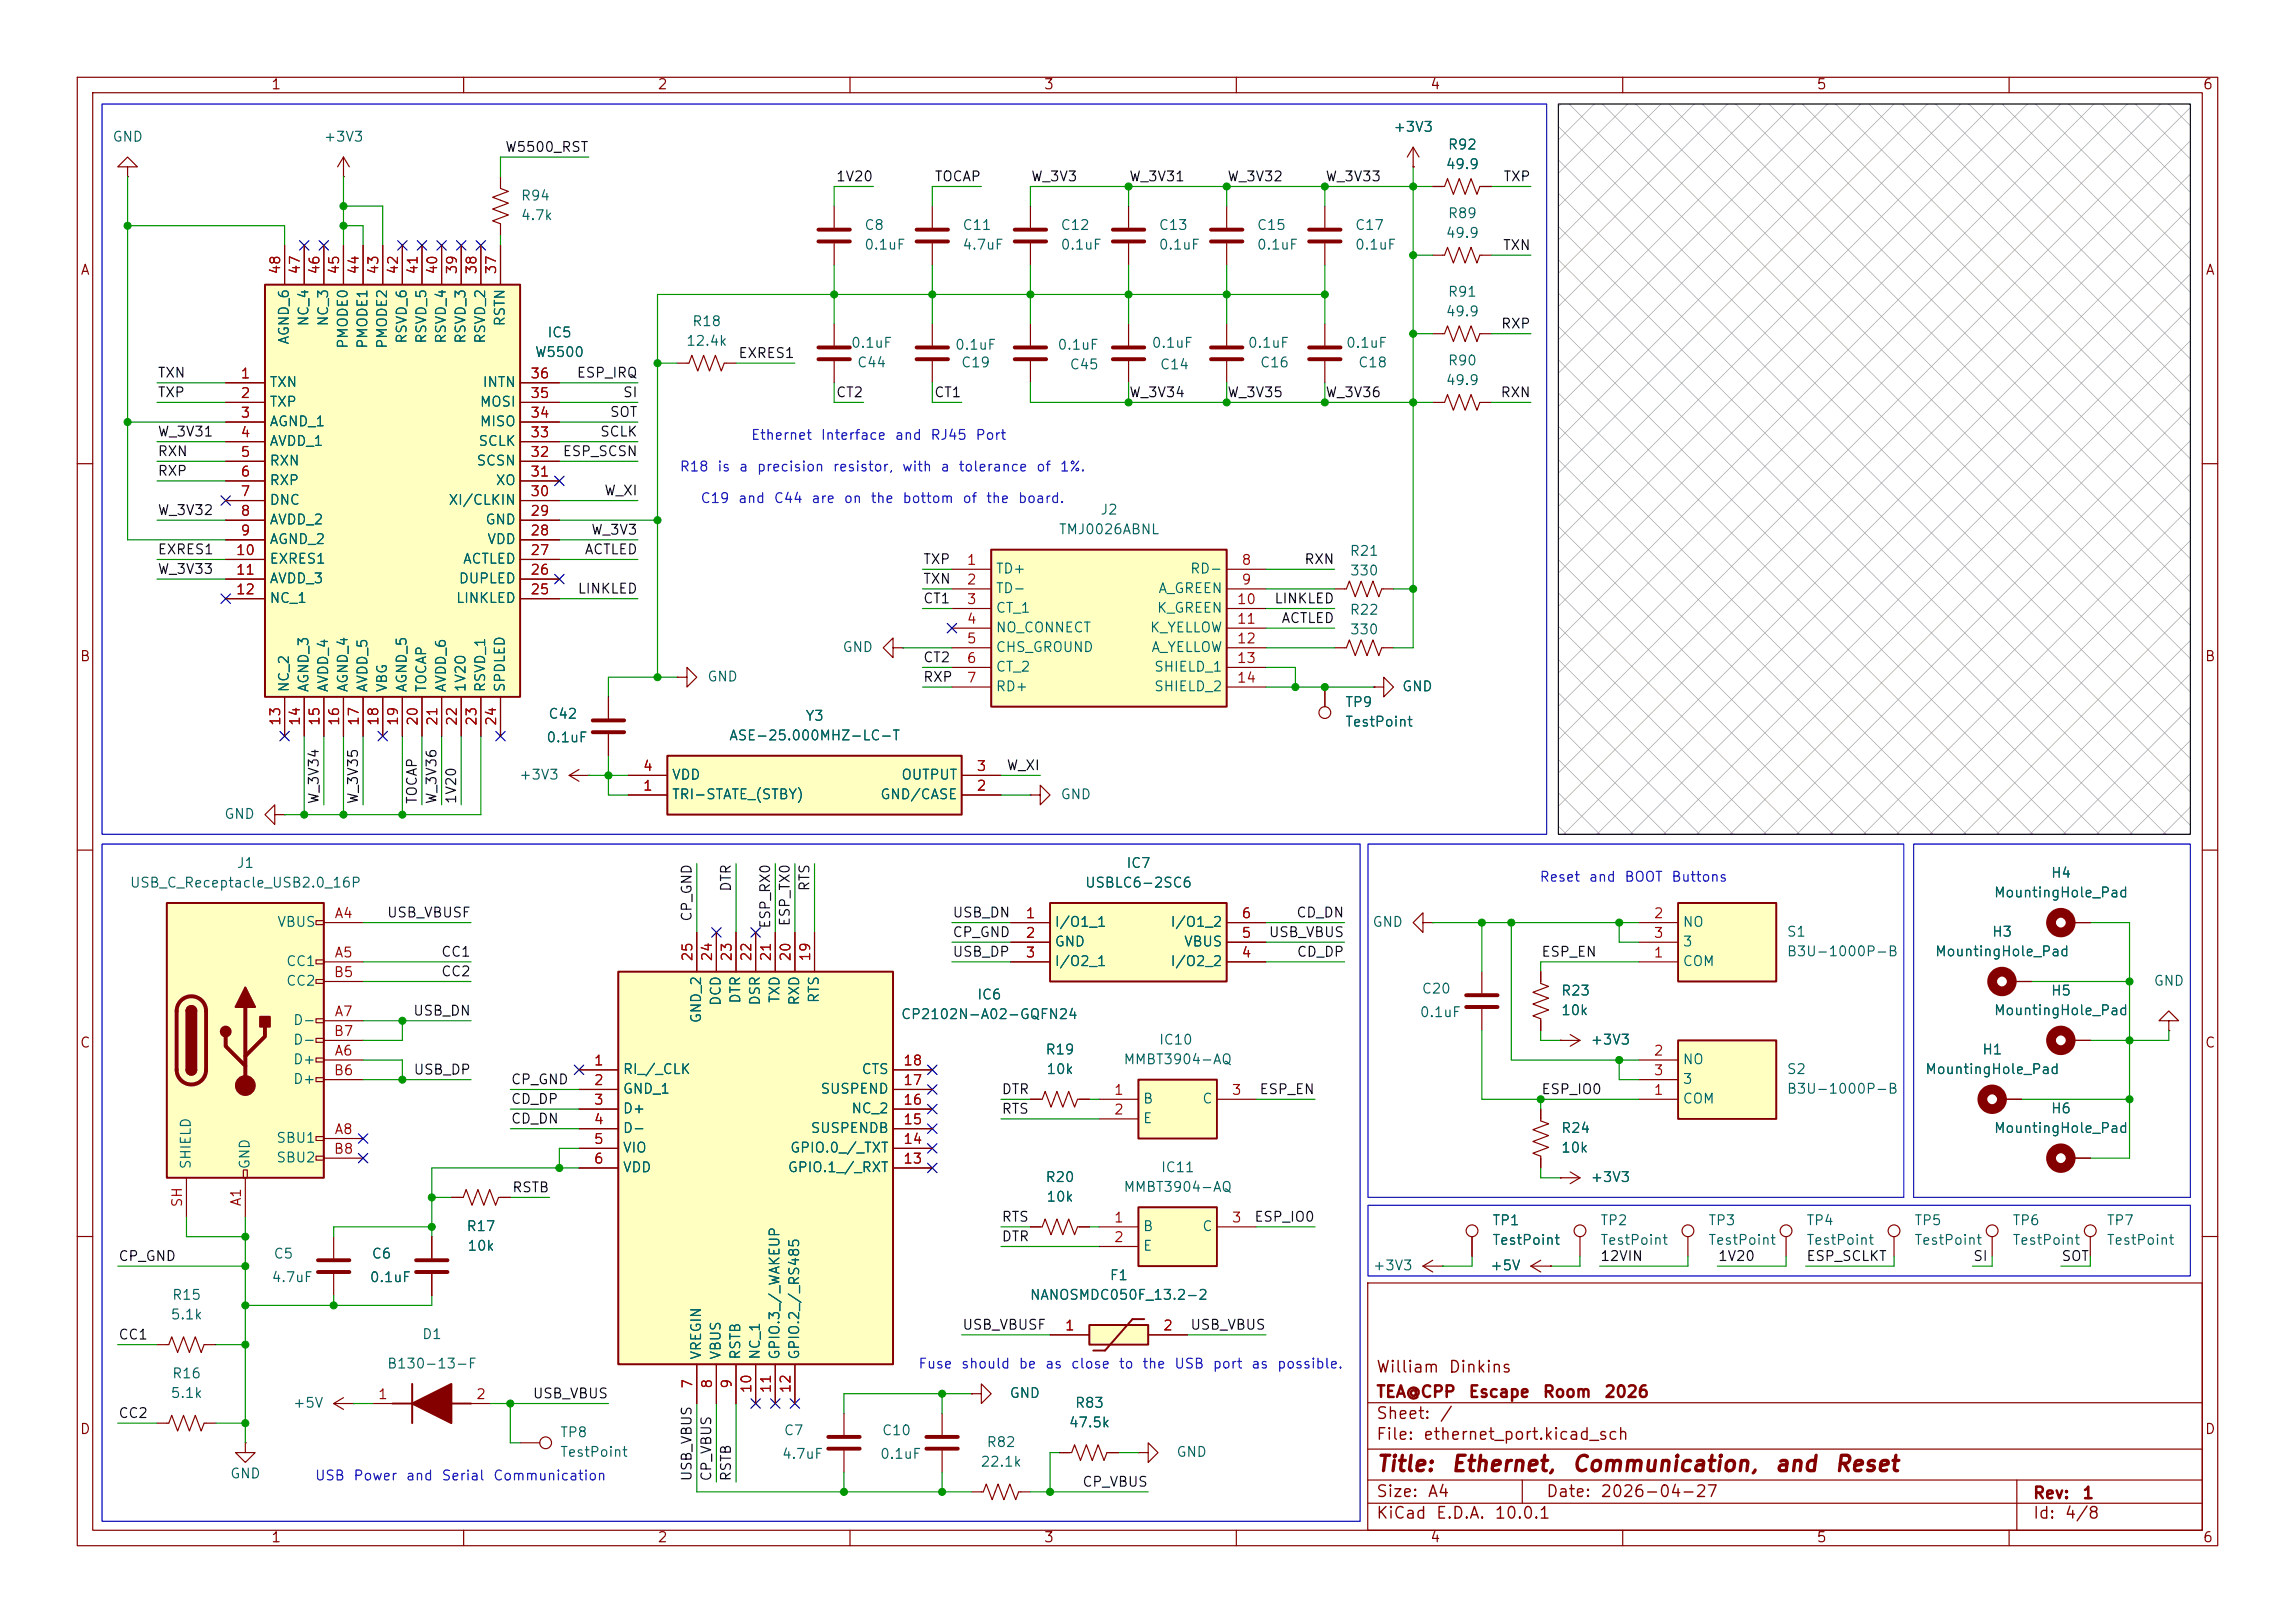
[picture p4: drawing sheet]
<svg xmlns="http://www.w3.org/2000/svg" width="297mm" height="210mm" viewBox="0 0 297 210" stroke-linecap="round" stroke-linejoin="round" font-family="sans-serif">
<defs><g id="words">
<g font-size="2" fill="#840000">
<text x="178" y="190.9">Title:</text>
<text x="187.7" y="190.9">Ethernet,</text>
<text x="203.3" y="190.9">Communication,</text>
<text x="229.5" y="190.9">and</text>
<text x="237.3" y="190.9">Reset</text>
</g>
<g font-size="1.5" fill="#840000">
<text x="178" y="178">William</text>
<text x="187.4" y="178">Dinkins</text>
<text x="178" y="184">Sheet:</text>
<text x="178" y="181.2">TEA@CPP</text>
<text x="186.2" y="184">/</text>
<text x="190" y="181.2">Escape</text>
<text x="199.6" y="181.2">Room</text>
<text x="207.5" y="181.2">2026</text>
<text x="178" y="186.7">File:</text>
<text x="184.1" y="186.7">ethernet_port.kicad_sch</text>
<text x="178" y="196.9">KiCad</text>
<text x="178" y="194.1">Size:</text>
<text x="184.7" y="194.1">A4</text>
<text x="185.7" y="196.9">E.D.A.</text>
<text x="193.3" y="196.9">10.0.1</text>
<text x="200" y="194.1">Date:</text>
<text x="207" y="194.1">2026-04-27</text>
<text x="263" y="194.3">Rev:</text>
<text x="263" y="196.9">Id:</text>
<text x="267.1" y="196.9">4/8</text>
<text x="269.4" y="194.3">1</text>
</g>
<g font-size="1.3" fill="#840000">
<text x="35" y="11.9">1</text>
<text x="85" y="11.9">2</text>
<text x="135" y="11.9">3</text>
<text x="185" y="11.9">4</text>
<text x="235" y="11.9">5</text>
<text x="285" y="11.9">6</text>
<text x="10.3" y="35.9">A</text>
<text x="285.3" y="35.9">A</text>
<text x="10.3" y="85.9">B</text>
<text x="285.3" y="85.9">B</text>
<text x="10.3" y="135.9">C</text>
<text x="285.3" y="135.9">C</text>
<text x="10.3" y="185.9">D</text>
<text x="285.3" y="185.9">D</text>
<text x="35" y="199.9">1</text>
<text x="85" y="199.9">2</text>
<text x="135" y="199.9">3</text>
<text x="185" y="199.9">4</text>
<text x="235" y="199.9">5</text>
<text x="285" y="199.9">6</text>
</g>
<g font-size="1.3" fill="#006464">
<text x="180.2" y="17.4">+3V3</text>
<text x="14.5" y="18.6">GND</text>
<text x="41.8" y="18.6">+3V3</text>
<text x="187" y="22.2">49.9</text>
<text x="187.3" y="19.7">R92</text>
<text x="67.3" y="28.8">4.7k</text>
<text x="67.3" y="26.3">R94</text>
<text x="187.3" y="28.5">R89</text>
<text x="111.8" y="30.1">C8</text>
<text x="111.8" y="32.6">0.1uF</text>
<text x="124.5" y="30.1">C11</text>
<text x="124.5" y="32.6">4.7uF</text>
<text x="137.2" y="30.1">C12</text>
<text x="137.2" y="32.6">0.1uF</text>
<text x="149.9" y="30.1">C13</text>
<text x="149.9" y="32.6">0.1uF</text>
<text x="162.6" y="30.1">C15</text>
<text x="162.6" y="32.6">0.1uF</text>
<text x="175.3" y="30.1">C17</text>
<text x="175.3" y="32.6">0.1uF</text>
<text x="187" y="31.1">49.9</text>
<text x="187" y="41.2">49.9</text>
<text x="187.3" y="38.7">R91</text>
<text x="37.7" y="44.7" transform="rotate(-90 37.7 44.7)">AGND_6</text>
<text x="40.2" y="42.3" transform="rotate(-90 40.2 42.3)">NC_4</text>
<text x="42.8" y="42.3" transform="rotate(-90 42.8 42.3)">NC_3</text>
<text x="45.3" y="45.2" transform="rotate(-90 45.3 45.2)">PMODE0</text>
<text x="47.9" y="45.2" transform="rotate(-90 47.9 45.2)">PMODE1</text>
<text x="50.4" y="45.2" transform="rotate(-90 50.4 45.2)">PMODE2</text>
<text x="52.9" y="44.6" transform="rotate(-90 52.9 44.6)">RSVD_6</text>
<text x="55.5" y="44.6" transform="rotate(-90 55.5 44.6)">RSVD_5</text>
<text x="58" y="44.6" transform="rotate(-90 58 44.6)">RSVD_4</text>
<text x="60.6" y="44.6" transform="rotate(-90 60.6 44.6)">RSVD_3</text>
<text x="63.1" y="44.6" transform="rotate(-90 63.1 44.6)">RSVD_2</text>
<text x="65.6" y="42.3" transform="rotate(-90 65.6 42.3)">RSTN</text>
<text x="69.1" y="46.5">W5500</text>
<text x="70.7" y="44">IC5</text>
<text x="88.7" y="45.1">12.4k</text>
<text x="89.5" y="42.5">R18</text>
<text x="110" y="45.3">0.1uF</text>
<text x="110.8" y="47.9">C44</text>
<text x="123.5" y="45.6">0.1uF</text>
<text x="124.3" y="47.9">C19</text>
<text x="136.8" y="45.6">0.1uF</text>
<text x="149" y="45.3">0.1uF</text>
<text x="161.4" y="45.3">0.1uF</text>
<text x="163" y="47.9">C16</text>
<text x="174.1" y="45.3">0.1uF</text>
<text x="175.7" y="47.9">C18</text>
<text x="187.3" y="47.6">R90</text>
<text x="34.8" y="50.4">TXN</text>
<text x="34.8" y="52.9">TXP</text>
<text x="62" y="52.9">MOSI</text>
<text x="62.4" y="50.4">INTN</text>
<text x="138.3" y="48.1">C45</text>
<text x="150" y="48.1">C14</text>
<text x="187" y="50.1">49.9</text>
<text x="34.8" y="55.5">AGND_1</text>
<text x="34.8" y="58">AVDD_1</text>
<text x="61.8" y="58">SCLK</text>
<text x="62" y="55.5">MISO</text>
<text x="34.8" y="60.6">RXN</text>
<text x="34.8" y="63.1">RXP</text>
<text x="34.8" y="65.6">DNC</text>
<text x="58" y="65.6">XI/CLKIN</text>
<text x="61.6" y="60.6">SCSN</text>
<text x="64.1" y="63.1">XO</text>
<text x="34.8" y="68.2">AVDD_2</text>
<text x="34.8" y="70.7">AGND_2</text>
<text x="62.7" y="68.2">GND</text>
<text x="63" y="70.7">VDD</text>
<text x="136.9" y="69.4">TMJ0026ABNL</text>
<text x="142.3" y="66.9">J2</text>
<text x="34.8" y="73.3">EXRES1</text>
<text x="34.8" y="75.8">AVDD_3</text>
<text x="59.3" y="75.8">DUPLED</text>
<text x="59.8" y="73.3">ACTLED</text>
<text x="128.8" y="74.5">TD+</text>
<text x="128.8" y="77.1">TD-</text>
<text x="149.8" y="77.1">A_GREEN</text>
<text x="153.9" y="74.5">RD-</text>
<text x="174.6" y="72.2">R21</text>
<text x="174.6" y="74.8">330</text>
<text x="34.8" y="78.3">NC_1</text>
<text x="58.9" y="78.3">LINKLED</text>
<text x="128.8" y="79.6">CT_1</text>
<text x="128.8" y="82.1">NO_CONNECT</text>
<text x="148.7" y="82.1">K_YELLOW</text>
<text x="149.6" y="79.6">K_GREEN</text>
<text x="174.6" y="79.9">R22</text>
<text x="174.6" y="82.4">330</text>
<text x="37.7" y="89.7" transform="rotate(-90 37.7 89.7)">NC_2</text>
<text x="40.2" y="89.7" transform="rotate(-90 40.2 89.7)">AGND_3</text>
<text x="42.8" y="89.7" transform="rotate(-90 42.8 89.7)">AVDD_4</text>
<text x="45.3" y="89.7" transform="rotate(-90 45.3 89.7)">AGND_4</text>
<text x="47.9" y="89.7" transform="rotate(-90 47.9 89.7)">AVDD_5</text>
<text x="50.4" y="89.7" transform="rotate(-90 50.4 89.7)">VBG</text>
<text x="52.9" y="89.7" transform="rotate(-90 52.9 89.7)">AGND_5</text>
<text x="55.5" y="89.7" transform="rotate(-90 55.5 89.7)">TOCAP</text>
<text x="58" y="89.7" transform="rotate(-90 58 89.7)">AVDD_6</text>
<text x="60.6" y="89.7" transform="rotate(-90 60.6 89.7)">1V2O</text>
<text x="63.1" y="89.7" transform="rotate(-90 63.1 89.7)">RSVD_1</text>
<text x="65.6" y="89.7" transform="rotate(-90 65.6 89.7)">SPDLED</text>
<text x="91.4" y="88.5">GND</text>
<text x="108.9" y="84.7">GND</text>
<text x="128.8" y="84.7">CHS_GROUND</text>
<text x="128.8" y="87.2">CT_2</text>
<text x="128.8" y="89.8">RD+</text>
<text x="148.9" y="84.7">A_YELLOW</text>
<text x="149.3" y="87.2">SHIELD_1</text>
<text x="149.3" y="89.8">SHIELD_2</text>
<text x="181.4" y="89.8">GND</text>
<text x="70.9" y="93.3">C42</text>
<text x="104.2" y="93.6">Y3</text>
<text x="174" y="91.8">TP9</text>
<text x="174" y="94.3">TestPoint</text>
<text x="67.1" y="101.2">+3V3</text>
<text x="70.6" y="96.4">0.1uF</text>
<text x="86.9" y="101.2">VDD</text>
<text x="94.3" y="96.1">ASE-25.000MHZ-LC-T</text>
<text x="116.6" y="101.2">OUTPUT</text>
<text x="28.9" y="106.3">GND</text>
<text x="86.9" y="103.7">TRI-STATE_(STBY)</text>
<text x="113.8" y="103.7">GND/CASE</text>
<text x="137.2" y="103.7">GND</text>
<text x="30.6" y="112.6">J1</text>
<text x="145.7" y="112.6">IC7</text>
<text x="265.3" y="113.9">H4</text>
<text x="16.7" y="115.2">USB_C_Receptacle_USB2.0_16P</text>
<text x="140.3" y="115.2">USBLC6-2SC6</text>
<text x="258" y="116.4">MountingHole_Pad</text>
<text x="35.8" y="120.2">VBUS</text>
<text x="36.9" y="125.3">CC1</text>
<text x="136.4" y="120.2">I/O1_1</text>
<text x="136.4" y="122.8">GND</text>
<text x="136.4" y="125.3">I/O2_1</text>
<text x="151.4" y="125.3">I/O2_2</text>
<text x="151.4" y="120.2">I/O1_2</text>
<text x="153.1" y="122.8">VBUS</text>
<text x="177.5" y="120.2">GND</text>
<text x="217.7" y="125.3">COM</text>
<text x="217.7" y="120.2">NO</text>
<text x="217.7" y="122.8">3</text>
<text x="231.1" y="121.5">S1</text>
<text x="231.1" y="124.1">B3U-1000P-B</text>
<text x="250.3" y="124.1">MountingHole_Pad</text>
<text x="257.7" y="121.5">H3</text>
<text x="36.9" y="127.9">CC2</text>
<text x="93.6" y="130.3" transform="rotate(-90 93.6 130.3)">DCD</text>
<text x="96.1" y="129.9" transform="rotate(-90 96.1 129.9)">DTR</text>
<text x="98.7" y="130.2" transform="rotate(-90 98.7 130.2)">DSR</text>
<text x="101.2" y="129.9" transform="rotate(-90 101.2 129.9)">TXD</text>
<text x="103.7" y="130.2" transform="rotate(-90 103.7 130.2)">RXD</text>
<text x="106.3" y="129.9" transform="rotate(-90 106.3 129.9)">RTS</text>
<text x="126.4" y="129.6">IC6</text>
<text x="183.7" y="131.9">0.1uF</text>
<text x="183.9" y="128.9">C20</text>
<text x="201.9" y="131.7">10k</text>
<text x="201.9" y="129.1">R23</text>
<text x="258" y="131.7">MountingHole_Pad</text>
<text x="265.3" y="129.1">H5</text>
<text x="278.6" y="127.9">GND</text>
<text x="37.8" y="132.9">D-</text>
<text x="37.8" y="135.5">D-</text>
<text x="91" y="132.5" transform="rotate(-90 91 132.5)">GND_2</text>
<text x="116.5" y="132.2">CP2102N-A02-GQFN24</text>
<text x="135.2" y="136.8">R19</text>
<text x="149.9" y="135.5">IC10</text>
<text x="205.7" y="135.5">+3V3</text>
<text x="256.4" y="136.8">H1</text>
<text x="37.8" y="138">D+</text>
<text x="37.8" y="140.6">D+</text>
<text x="80.5" y="139.3">RI_/_CLK</text>
<text x="80.5" y="141.8">GND_1</text>
<text x="106.1" y="141.8">SUSPEND</text>
<text x="111.4" y="139.3">CTS</text>
<text x="135.3" y="139.3">10k</text>
<text x="145.3" y="138">MMBT3904-AQ</text>
<text x="147.8" y="143.1">B</text>
<text x="155.5" y="143.1">C</text>
<text x="217.7" y="143.1">COM</text>
<text x="217.7" y="138">NO</text>
<text x="217.7" y="140.6">3</text>
<text x="231.1" y="139.3">S2</text>
<text x="231.1" y="141.8">B3U-1000P-B</text>
<text x="249.1" y="139.3">MountingHole_Pad</text>
<text x="35.7" y="148.2">SBU1</text>
<text x="80.5" y="144.4">D+</text>
<text x="80.5" y="146.9">D-</text>
<text x="80.5" y="149.5">VIO</text>
<text x="102.2" y="149.5">GPIO.0_/_TXT</text>
<text x="104.8" y="146.9">SUSPENDB</text>
<text x="110.1" y="144.4">NC_2</text>
<text x="147.8" y="145.6">E</text>
<text x="201.9" y="149.5">10k</text>
<text x="201.9" y="146.9">R24</text>
<text x="258" y="146.9">MountingHole_Pad</text>
<text x="265.3" y="144.4">H6</text>
<text x="25" y="151.4" transform="rotate(-90 25 151.4)">SHIELD</text>
<text x="32.6" y="151.4" transform="rotate(-90 32.6 151.4)">GND</text>
<text x="35.7" y="150.7">SBU2</text>
<text x="80.5" y="152">VDD</text>
<text x="101.9" y="152">GPIO.1_/_RXT</text>
<text x="135.2" y="153.3">R20</text>
<text x="135.3" y="155.8">10k</text>
<text x="145.3" y="154.5">MMBT3904-AQ</text>
<text x="150.2" y="152">IC11</text>
<text x="205.7" y="153.3">+3V3</text>
<text x="60.3" y="159.6">R17</text>
<text x="147.8" y="159.6">B</text>
<text x="155.5" y="159.6">C</text>
<text x="193" y="158.9">TP1</text>
<text x="193" y="161.4">TestPoint</text>
<text x="207" y="158.9">TP2</text>
<text x="207" y="161.4">TestPoint</text>
<text x="221" y="158.9">TP3</text>
<text x="221" y="161.4">TestPoint</text>
<text x="233.7" y="158.9">TP4</text>
<text x="233.7" y="161.4">TestPoint</text>
<text x="247.7" y="158.9">TP5</text>
<text x="247.7" y="161.4">TestPoint</text>
<text x="260.4" y="158.9">TP6</text>
<text x="260.4" y="161.4">TestPoint</text>
<text x="272.6" y="158.9">TP7</text>
<text x="272.6" y="161.4">TestPoint</text>
<text x="35.1" y="166.2">4.7uF</text>
<text x="35.3" y="163.2">C5</text>
<text x="47.8" y="166.2">0.1uF</text>
<text x="48" y="163.2">C6</text>
<text x="60.4" y="162.2">10k</text>
<text x="143.5" y="166">F1</text>
<text x="147.8" y="162.2">E</text>
<text x="177.6" y="164.7">+3V3</text>
<text x="192.8" y="164.7">+5V</text>
<text x="22" y="171">5.1k</text>
<text x="22.2" y="168.5">R15</text>
<text x="54.5" y="173.6">D1</text>
<text x="133.2" y="168.5">NANOSMDC050F_13.2-2</text>
<text x="22.2" y="178.7">R16</text>
<text x="50" y="177.4">B130-13-F</text>
<text x="91" y="176" transform="rotate(-90 91 176)">VREGIN</text>
<text x="93.6" y="176" transform="rotate(-90 93.6 176)">VBUS</text>
<text x="96.1" y="176" transform="rotate(-90 96.1 176)">RSTB</text>
<text x="98.7" y="176" transform="rotate(-90 98.7 176)">NC_1</text>
<text x="101.2" y="176" transform="rotate(-90 101.2 176)">GPIO.3_/_WAKEUP</text>
<text x="103.7" y="176" transform="rotate(-90 103.7 176)">GPIO.2_/_RS485</text>
<text x="22" y="181.2">5.1k</text>
<text x="37.8" y="182.5">+5V</text>
<text x="130.6" y="181.2">GND</text>
<text x="138.2" y="185">47.5k</text>
<text x="139" y="182.5">R83</text>
<text x="29.7" y="191.6">GND</text>
<text x="72.4" y="186.3">TP8</text>
<text x="72.4" y="188.8">TestPoint</text>
<text x="101.1" y="189.1">4.7uF</text>
<text x="101.4" y="186">C7</text>
<text x="113.8" y="189.1">0.1uF</text>
<text x="114.1" y="186">C10</text>
<text x="126.8" y="190.1">22.1k</text>
<text x="127.6" y="187.6">R82</text>
<text x="152.2" y="188.8">GND</text>
</g>
<g font-size="1.3" fill="#0f0f0f">
<text x="65.3" y="20">W5500_RST</text>
<text x="108.1" y="23.8">1V20</text>
<text x="120.9" y="23.8">TOCAP</text>
<text x="133.3" y="23.8">W_3V3</text>
<text x="146" y="23.8">W_3V31</text>
<text x="158.7" y="23.8">W_3V32</text>
<text x="171.4" y="23.8">W_3V33</text>
<text x="194.5" y="23.8">TXP</text>
<text x="194.4" y="32.7">TXN</text>
<text x="95.5" y="46.6">EXRES1</text>
<text x="194.2" y="42.8">RXP</text>
<text x="20.3" y="49.2">TXN</text>
<text x="20.3" y="51.7">TXP</text>
<text x="74.5" y="49.2">ESP_IRQ</text>
<text x="80.5" y="51.7">SI</text>
<text x="108.1" y="51.7">CT2</text>
<text x="120.8" y="51.7">CT1</text>
<text x="146" y="51.7">W_3V34</text>
<text x="158.7" y="51.7">W_3V35</text>
<text x="171.4" y="51.7">W_3V36</text>
<text x="194.1" y="51.7">RXN</text>
<text x="20.3" y="56.8">W_3V31</text>
<text x="20.3" y="59.3">RXN</text>
<text x="72.7" y="59.3">ESP_SCSN</text>
<text x="77.6" y="56.8">SCLK</text>
<text x="78.8" y="54.3">SOT</text>
<text x="20.3" y="61.9">RXP</text>
<text x="78.1" y="64.4">W_XI</text>
<text x="20.3" y="67">W_3V32</text>
<text x="76.4" y="69.5">W_3V3</text>
<text x="20.3" y="72">EXRES1</text>
<text x="20.3" y="74.6">W_3V33</text>
<text x="74.7" y="77.1">LINKLED</text>
<text x="75.6" y="72">ACTLED</text>
<text x="119.4" y="73.3">TXP</text>
<text x="119.4" y="75.9">TXN</text>
<text x="168.7" y="73.3">RXN</text>
<text x="119.4" y="78.4">CT1</text>
<text x="164.8" y="78.4">LINKLED</text>
<text x="165.7" y="80.9">ACTLED</text>
<text x="119.4" y="88.6">RXP</text>
<text x="119.4" y="86">CT2</text>
<text x="130.2" y="100">W_XI</text>
<text x="41.6" y="104.1" transform="rotate(-90 41.6 104.1)">W_3V34</text>
<text x="46.6" y="104.1" transform="rotate(-90 46.6 104.1)">W_3V35</text>
<text x="54.3" y="104.1" transform="rotate(-90 54.3 104.1)">TOCAP</text>
<text x="56.8" y="104.1" transform="rotate(-90 56.8 104.1)">W_3V36</text>
<text x="59.3" y="104.1" transform="rotate(-90 59.3 104.1)">1V20</text>
<text x="50" y="119">USB_VBUSF</text>
<text x="89.8" y="119.3" transform="rotate(-90 89.8 119.3)">CP_GND</text>
<text x="94.9" y="115.5" transform="rotate(-90 94.9 115.5)">DTR</text>
<text x="102.5" y="119.9" transform="rotate(-90 102.5 119.9)">ESP_TX0</text>
<text x="105.1" y="115.4" transform="rotate(-90 105.1 115.4)">RTS</text>
<text x="123.2" y="119">USB_DN</text>
<text x="167.7" y="119">CD_DN</text>
<text x="57" y="124.1">CC1</text>
<text x="100" y="120.2" transform="rotate(-90 100 120.2)">ESP_RX0</text>
<text x="123.2" y="121.6">CP_GND</text>
<text x="123.2" y="124.1">USB_DP</text>
<text x="164.1" y="121.6">USB_VBUS</text>
<text x="167.7" y="124.1">CD_DP</text>
<text x="199.4" y="124.1">ESP_EN</text>
<text x="53.4" y="131.7">USB_DN</text>
<text x="57" y="126.7">CC2</text>
<text x="53.4" y="139.4">USB_DP</text>
<text x="66" y="140.6">CP_GND</text>
<text x="66" y="143.2">CD_DP</text>
<text x="129.5" y="141.9">DTR</text>
<text x="162.9" y="141.9">ESP_EN</text>
<text x="199.4" y="141.9">ESP_IO0</text>
<text x="66" y="145.7">CD_DN</text>
<text x="129.5" y="144.4">RTS</text>
<text x="66.2" y="154.6">RSTB</text>
<text x="129.5" y="158.4">RTS</text>
<text x="129.5" y="160.9">DTR</text>
<text x="162.2" y="158.4">ESP_IO0</text>
<text x="15.2" y="163.5">CP_GND</text>
<text x="207" y="163.5">12VIN</text>
<text x="222.2" y="163.5">1V20</text>
<text x="233.7" y="163.5">ESP_SCLKT</text>
<text x="255.3" y="163.5">SI</text>
<text x="266.7" y="163.5">SOT</text>
<text x="15.2" y="173.6">CC1</text>
<text x="124.5" y="172.4">USB_VBUSF</text>
<text x="154" y="172.4">USB_VBUS</text>
<text x="15.2" y="183.8">CC2</text>
<text x="68.9" y="181.3">USB_VBUS</text>
<text x="89.8" y="191.8" transform="rotate(-90 89.8 191.8)">USB_VBUS</text>
<text x="92.4" y="191.8" transform="rotate(-90 92.4 191.8)">CP_VBUS</text>
<text x="94.9" y="191.8" transform="rotate(-90 94.9 191.8)">RSTB</text>
<text x="140" y="192.7">CP_VBUS</text>
</g>
<g font-size="1.3" fill="#a90000">
<text x="36.6" y="35.6" transform="rotate(-90 36.6 35.6)">48</text>
<text x="39.1" y="35.6" transform="rotate(-90 39.1 35.6)">47</text>
<text x="41.7" y="35.6" transform="rotate(-90 41.7 35.6)">46</text>
<text x="44.2" y="35.6" transform="rotate(-90 44.2 35.6)">45</text>
<text x="46.7" y="35.6" transform="rotate(-90 46.7 35.6)">44</text>
<text x="49.3" y="35.6" transform="rotate(-90 49.3 35.6)">43</text>
<text x="51.8" y="35.6" transform="rotate(-90 51.8 35.6)">42</text>
<text x="54.4" y="35.6" transform="rotate(-90 54.4 35.6)">41</text>
<text x="56.9" y="35.6" transform="rotate(-90 56.9 35.6)">40</text>
<text x="59.4" y="35.6" transform="rotate(-90 59.4 35.6)">39</text>
<text x="62" y="35.6" transform="rotate(-90 62 35.6)">38</text>
<text x="64.5" y="35.6" transform="rotate(-90 64.5 35.6)">37</text>
<text x="31" y="49.3">1</text>
<text x="31" y="51.8">2</text>
<text x="68.5" y="51.8">35</text>
<text x="68.5" y="49.3">36</text>
<text x="31" y="54.4">3</text>
<text x="31" y="56.9">4</text>
<text x="31" y="59.4">5</text>
<text x="68.5" y="59.4">32</text>
<text x="68.5" y="56.9">33</text>
<text x="68.5" y="54.4">34</text>
<text x="31" y="62">6</text>
<text x="31" y="64.5">7</text>
<text x="68.5" y="64.5">30</text>
<text x="68.5" y="62">31</text>
<text x="31" y="67.1">8</text>
<text x="31" y="69.6">9</text>
<text x="68.5" y="69.6">28</text>
<text x="68.5" y="67.1">29</text>
<text x="30.4" y="72.1">10</text>
<text x="30.4" y="74.7">11</text>
<text x="30.4" y="77.2">12</text>
<text x="68.5" y="77.2">25</text>
<text x="68.5" y="74.7">26</text>
<text x="68.5" y="72.1">27</text>
<text x="125" y="73.4">1</text>
<text x="125" y="75.9">2</text>
<text x="160.6" y="73.4">8</text>
<text x="160.6" y="75.9">9</text>
<text x="125" y="78.5">3</text>
<text x="125" y="81">4</text>
<text x="125" y="83.6">5</text>
<text x="160" y="78.5">10</text>
<text x="160" y="81">11</text>
<text x="160" y="83.6">12</text>
<text x="125" y="86.1">6</text>
<text x="125" y="88.6">7</text>
<text x="160" y="86.1">13</text>
<text x="160" y="88.6">14</text>
<text x="36.6" y="94" transform="rotate(-90 36.6 94)">13</text>
<text x="39.1" y="94" transform="rotate(-90 39.1 94)">14</text>
<text x="41.7" y="94" transform="rotate(-90 41.7 94)">15</text>
<text x="44.2" y="94" transform="rotate(-90 44.2 94)">16</text>
<text x="46.7" y="94" transform="rotate(-90 46.7 94)">17</text>
<text x="49.3" y="94" transform="rotate(-90 49.3 94)">18</text>
<text x="51.8" y="94" transform="rotate(-90 51.8 94)">19</text>
<text x="54.4" y="94" transform="rotate(-90 54.4 94)">20</text>
<text x="56.9" y="94" transform="rotate(-90 56.9 94)">21</text>
<text x="59.4" y="94" transform="rotate(-90 59.4 94)">22</text>
<text x="62" y="94" transform="rotate(-90 62 94)">23</text>
<text x="64.5" y="94" transform="rotate(-90 64.5 94)">24</text>
<text x="83.1" y="100.1">4</text>
<text x="126.3" y="100.1">3</text>
<text x="83.1" y="102.6">1</text>
<text x="126.3" y="102.6">2</text>
<text x="43.2" y="119.1">A4</text>
<text x="132.6" y="119.1">1</text>
<text x="160.6" y="119.1">6</text>
<text x="213.9" y="119.1">2</text>
<text x="43.2" y="124.2">A5</text>
<text x="89.9" y="124.5" transform="rotate(-90 89.9 124.5)">25</text>
<text x="92.5" y="124.5" transform="rotate(-90 92.5 124.5)">24</text>
<text x="95" y="124.5" transform="rotate(-90 95 124.5)">23</text>
<text x="97.5" y="124.5" transform="rotate(-90 97.5 124.5)">22</text>
<text x="100.1" y="124.5" transform="rotate(-90 100.1 124.5)">21</text>
<text x="102.6" y="124.5" transform="rotate(-90 102.6 124.5)">20</text>
<text x="105.2" y="124.5" transform="rotate(-90 105.2 124.5)">19</text>
<text x="132.6" y="121.7">2</text>
<text x="132.6" y="124.2">3</text>
<text x="160.6" y="124.2">4</text>
<text x="160.6" y="121.7">5</text>
<text x="213.9" y="124.2">1</text>
<text x="213.9" y="121.7">3</text>
<text x="43.1" y="126.7">B5</text>
<text x="43.2" y="131.8">A7</text>
<text x="43.1" y="134.4">B7</text>
<text x="43.2" y="136.9">A6</text>
<text x="213.9" y="136.9">2</text>
<text x="43.1" y="139.4">B6</text>
<text x="76.8" y="138.2">1</text>
<text x="76.8" y="140.7">2</text>
<text x="76.8" y="143.3">3</text>
<text x="116.8" y="143.3">16</text>
<text x="116.8" y="140.7">17</text>
<text x="116.8" y="138.2">18</text>
<text x="144.1" y="142">1</text>
<text x="159.3" y="142">3</text>
<text x="213.9" y="142">1</text>
<text x="213.9" y="139.4">3</text>
<text x="43.1" y="149.6">B8</text>
<text x="43.2" y="147.1">A8</text>
<text x="76.8" y="145.8">4</text>
<text x="76.8" y="148.3">5</text>
<text x="116.8" y="148.3">14</text>
<text x="116.8" y="145.8">15</text>
<text x="144.1" y="144.5">2</text>
<text x="76.8" y="150.9">6</text>
<text x="116.8" y="150.9">13</text>
<text x="23.9" y="156.3" transform="rotate(-90 23.9 156.3)">SH</text>
<text x="31.5" y="156.2" transform="rotate(-90 31.5 156.2)">A1</text>
<text x="144.1" y="158.5">1</text>
<text x="144.1" y="161">2</text>
<text x="159.3" y="158.5">3</text>
<text x="137.7" y="172.5">1</text>
<text x="150.4" y="172.5">2</text>
<text x="89.9" y="179.8" transform="rotate(-90 89.9 179.8)">7</text>
<text x="92.5" y="179.8" transform="rotate(-90 92.5 179.8)">8</text>
<text x="95" y="179.8" transform="rotate(-90 95 179.8)">9</text>
<text x="48.8" y="181.4">1</text>
<text x="61.5" y="181.4">2</text>
<text x="97.5" y="180.4" transform="rotate(-90 97.5 180.4)">10</text>
<text x="100.1" y="180.4" transform="rotate(-90 100.1 180.4)">11</text>
<text x="102.6" y="180.4" transform="rotate(-90 102.6 180.4)">12</text>
</g>
<g font-size="1.3" fill="#0000c2">
<text x="97.1" y="57.2">Ethernet</text>
<text x="106.1" y="57.2">Interface</text>
<text x="115.7" y="57.2">and</text>
<text x="120.3" y="57.2">RJ45</text>
<text x="126.2" y="57.2">Port</text>
<text x="87.9" y="61.3">R18</text>
<text x="90.6" y="65.4">C19</text>
<text x="92.7" y="61.3">is</text>
<text x="95.4" y="65.4">and</text>
<text x="95.5" y="61.3">a</text>
<text x="97.9" y="61.3">precision</text>
<text x="100" y="65.4">C44</text>
<text x="104.9" y="65.4">are</text>
<text x="107.7" y="61.3">resistor,</text>
<text x="109.1" y="65.4">on</text>
<text x="112.6" y="65.4">the</text>
<text x="116.6" y="61.3">with</text>
<text x="116.7" y="65.4">bottom</text>
<text x="121.6" y="61.3">a</text>
<text x="123.9" y="61.3">tolerance</text>
<text x="124.5" y="65.4">of</text>
<text x="127.5" y="65.4">the</text>
<text x="131.6" y="65.4">board.</text>
<text x="134" y="61.3">of</text>
<text x="137.1" y="61.3">1%.</text>
<text x="199.1" y="114.4">Reset</text>
<text x="205.5" y="114.4">and</text>
<text x="210.1" y="114.4">BOOT</text>
<text x="216.2" y="114.4">Buttons</text>
<text x="118.8" y="177.4">Fuse</text>
<text x="124.3" y="177.4">should</text>
<text x="131.7" y="177.4">be</text>
<text x="135.2" y="177.4">as</text>
<text x="138.5" y="177.4">close</text>
<text x="144.7" y="177.4">to</text>
<text x="147.7" y="177.4">the</text>
<text x="151.9" y="177.4">USB</text>
<text x="156.9" y="177.4">port</text>
<text x="161.8" y="177.4">as</text>
<text x="165.2" y="177.4">possible.</text>
<text x="40.7" y="191.9">USB</text>
<text x="45.6" y="191.9">Power</text>
<text x="52.4" y="191.9">and</text>
<text x="57.1" y="191.9">Serial</text>
<text x="63.7" y="191.9">Communication</text>
</g>
</g></defs>
<g fill="none" stroke="#840000" stroke-width=".15">
<path d="M10 10h277v190h-277zM12 12h273v186h-273zM60 10v2M110 10v2M160 10v2M210 10v2M260 10v2M10 60h2M285 60h2M10 110h2M285 110h2M10 160h2"/>
<path d="M177 166h108v32h-108zM285 160h2M60 198v2M110 198v2M160 198v2M177 194.5h108M177 191.5h108M177 187.5h108M177 181.5h108M197 191.5v3M210 198v2M260 198v2"/>
<path d="M261 191.5v6.5"/>
</g>
<g fill="#999">
<path d="M203 13.5h.1l1.6 1.5 1.6-1.5h.1l-1.7 1.6 2.2 2.1 2.1-2.1-1.7-1.6h.1l1.6 1.5 1.6-1.5h.1l-1.6 1.6 2.1 2.1 2.1-2.1-1.7-1.6h.1l1.6 1.5 1.6-1.5h.1l-1.6 1.6 2.1 2.1 2.1-2.1-1.7-1.6h.2l1.5 1.5 1.6-1.5h.1l-1.6 1.6 2.1 2.1 2.1-2.1-1.6-1.6h.1l1.5 1.5 1.6-1.5h.1l-1.6 1.6 2.1 2.1 2.1-2.1-1.6-1.6h.1l1.5 1.5 1.6-1.5h.1l-1.6 1.6 2.1 2.1 2.1-2.1-1.6-1.6h.1l1.6 1.5 1.5-1.5h.1l-1.6 1.6 2.1 2.1 2.1-2.1-1.6-1.6h.1l1.6 1.5 1.5-1.5h.1l-1.6 1.6 2.1 2.1 2.1-2.1-1.6-1.6h.1l1.6 1.5 1.6-1.5h.1l-1.7 1.6 2.1 2.1 2.1-2.1-1.6-1.6h.1l1.6 1.5 1.6-1.5h.1l-1.7 1.6 2.1 2.1 2.1-2.1-1.6-1.6h.1l1.6 1.5 1.6-1.5h.1l-1.6 1.6 2.1 2.1 2.1-2.1-1.7-1.6h.1l1.6 1.5 1.6-1.5h.1l-1.6 1.6 2.1 2.1 2.1-2.1-1.7-1.6h.2l1.5 1.5 1.6-1.5h.1l-1.6 1.6 2.1 2.1 2.1-2.1-1.6-1.6h.1l1.5 1.5 1.6-1.5h.1l-1.6 1.6 2.1 2.1 2.1-2.1-1.6-1.6h.1l1.5 1.5 1.6-1.5h.1l-1.6 1.6 2.1 2.1 2.1-2.1-1.6-1.6h.1l1.6 1.5 1.5-1.5h.1l-1.6 1.6 2.1 2.1 2.1-2.1-1.6-1.6h.1l1.6 1.5 1.5-1.5h.1l-1.6 1.6 2.1 2.1 2.1-2.1-1.6-1.6h.1l1.6 1.5 1.5-1.5h.2l-1.7 1.6 2.1 2.1 2.1-2.1-1.6-1.6h.1l1.6 1.5 1.2-1.1v.1l-1.2 1.1 1.2 1.1v.1l-1.2-1.2-2.1 2.1 2.1 2.1 1.2-1.1v.1l-1.2 1.1 1.2 1.1v.1l-1.2-1.1-2.1 2.1 2.1 2.1 1.2-1.2v.1l-1.2 1.1 1.2 1.1v.1l-1.2-1.1-2.1 2.1 2.1 2.1 1.2-1.2v.1l-1.2 1.1 1.2 1.1v.2l-1.2-1.2-2.1 2.1 2.1 2.1 1.2-1.2v.1l-1.2 1.1 1.2 1.2v.1l-1.2-1.2-2.1 2.1 2.1 2.1 1.2-1.2v.1l-1.2 1.1 1.2 1.2v.1l-1.2-1.2-2.1 2.1 2.1 2.1 1.2-1.2v.1l-1.2 1.1 1.2 1.2v.1l-1.2-1.2-2.1 2.1 2.1 2.1 1.2-1.2v.1l-1.2 1.2 1.2 1.1v.1l-1.2-1.2-2.1 2.1 2.1 2.1 1.2-1.2v.1l-1.2 1.2 1.2 1.1v.1l-1.2-1.2-2.1 2.1 2.1 2.1 1.2-1.2v.2l-1.2 1.1 1.2 1.1v.1l-1.2-1.2-2.1 2.1 2.1 2.1 1.2-1.1v.1l-1.2 1.1 1.2 1.1v.1l-1.2-1.2-2.1 2.1 2.1 2.1 1.2-1.1v.1l-1.2 1.1 1.2 1.1v.1l-1.2-1.1-2.1 2.1 2.1 2.1 1.2-1.2v.1l-1.2 1.1 1.2 1.1v.1l-1.2-1.1-2.1 2.1 2.1 2.1 1.2-1.2v.1l-1.2 1.1 1.2 1.1v.2l-1.2-1.2-2.1 2.1 2.1 2.1 1.2-1.2v.1l-1.2 1.1 1.2 1.2v.1l-1.2-1.2-2.1 2.1 2.1 2.1 1.2-1.2v.1l-1.2 1.1 1.2 1.2v.1l-1.2-1.2-2.1 2.1 2.1 2.1 1.2-1.2v.1l-1.2 1.2 1.2 1.1v.1l-1.2-1.2-2.1 2.1 2.1 2.1 1.2-1.2v.1l-1.2 1.2 1.2 1.1v.1l-1.2-1.2-2.1 2.1 2.1 2.1 1.2-1.2v.2l-1.2 1.1 1.2 1.1v.1l-1.2-1.2-2.1 2.1 2.1 2.1 1.2-1.1v.1l-1.2 1.1 1.2 1.1v.1l-1.2-1.2-2.1 2.1 2.1 2.1 1.2-1.1v.1l-1.2 1.1 1.2 1.1v.1l-1.2-1.1-2.1 2.1 2.1 2.1 1.2-1.2v.1l-1.2 1.1 1.2 1.1v.1l-1.2-1.1-2.1 2.1 .2 .2-.3-.2-.2 .2 2.3-2.4-2.1-2.1-2.1 2.1 2.1 2.1v.1l-2.1-2.1-2.1 2.1 .2 .2-.3-.2-.2 .2 6.6-6.7-2.1-2.1-2.1 2.1 2.1 2.1v.1l-2.1-2.1-2.1 2.1 2.1 2.1h-.1l-2.1-2.1-2.1 2.1 2.1 2.1v.1l-2.1-2.1-2.1 2.1 .1 .2-.2-.2-.2 .2 10.9-11-2.1-2.1-2.1 2.1 2.1 2.1-2.1-2.1-2.1 2.1 2.1 2.1-.1 .1-2.1-2.1-2.1 2.1 2.1 2.1v.1l-2.1-2.1-2.1 2.1 2.1 2.1h-.1l-2.1-2.1-2.1 2.1 2.1 2.1v.1l-2.1-2.1-2.1 2.1 .1 .2-.2-.2-.2 .2 15.2-15.3-2.1-2.1-2.1 2.1 2.1 2.1-2.1-2.1-2.1 2.1 2.1 2.1-.1 .1-2.1-2.1-2.1 2.1 2.1 2.1-2.1-2.1-2.1 2.1 2.1 2.1-.1 .1-2.1-2.1-2.1 2.1 2.1 2.1v.1l-2.1-2.1-2.1 2.1 2.1 2.1h-.1l-2.1-2.1-2.1 2.1 2.1 2.1-.1 .1-2.1-2.1-2.1 2.1 .2 .2-.2-.2-.3 .2 19.6-19.6-2.1-2.1-2.1 2.1 2.1 2.1-2.1-2.1-2.1 2.1 2.1 2.1-.1 .1-2.1-2.1-2.1 2.1 2.1 2.1-2.1-2.1-2.1 2.1 2.1 2.1-.1 .1-2.1-2.1-2.1 2.1 2.1 2.1-2.1-2.1-2.1 2.1 2.1 2.1-.1 .1-2.1-2.1-2.1 2.1 2.1 2.1-.1 .1-2.1-2.1-2.1 2.1 2.1 2.1-2.1-2.1-2.1 2.1 2.1 2.1-.1 .1-2.1-2.1-2.1 2.1 .2 .2-.2-.2-.3 .2 23.9-23.9-2.1-2.1-2.1 2.1 2.1 2.1-2.1-2.1-2.1 2.1 2.1 2.1-.1 .1-2.1-2.1-2.1 2.1 2.1 2.1-2.1-2.1-2.1 2.1 2.1 2.1-.1 .1-2.1-2.1-2.1 2.1 2.1 2.1-2.1-2.1-2.1 2.1 2.1 2.1-.1 .1-2.1-2.1-2.1 2.1 2.1 2.1h-.1l-2.1-2.1-2.1 2.1 2.1 2.1v.1l-2.1-2.1-2.1 2.1 2.1 2.1-.1 .1-2.1-2.1-2.1 2.1 2.1 2.1-2.1-2.1-2.1 2.1 2.1 2.1-.1 .1-2.1-2.1-2.1 2.1 .2 .2-.2-.2-.3 .2 28.2-28.3-2.1-2.1-2.1 2.1 2.1 2.1v.1l-2.1-2.1-2.1 2.1 2.1 2.1-.1 .1-2.1-2.1-2.1 2.1 2.1 2.1-2.1-2.1-2.1 2.1 2.1 2.1-.1 .1-2.1-2.1-2.1 2.1 2.1 2.1-2.1-2.1-2.1 2.1 2.1 2.1-.1 .1-2.1-2.1-2.1 2.1 2.1 2.1h-.1l-2.1-2.1-2.1 2.1 2.1 2.1v.1l-2.1-2.1-2.1 2.1 2.1 2.1h-.1l-2.1-2.1-2.1 2.1 2.1 2.1v.1l-2.1-2.1-2.1 2.1 2.1 2.1-.1 .1-2.1-2.1-2.1 2.1 2.1 2.1-2.1-2.1-2.1 2.1 2.1 2.1-.1 .1-2.1-2.1-2.1 2.1 .2 .2-.2-.2-.3 .2 32.5-32.6-2.1-2.1-2.1 2.1 2.1 2.1v.1l-2.1-2.1-2.1 2.1 2.1 2.1h-.1l-2.1-2.1-2.1 2.1 2.1 2.1v.1l-2.1-2.1-2.1 2.1 2.1 2.1-.1 .1-2.1-2.1-2.1 2.1 2.1 2.1-2.1-2.1-2.1 2.1 2.1 2.1-.1 .1-2.1-2.1-2.1 2.1 2.1 2.1h-.1l-2.1-2.1-2.1 2.1 2.1 2.1v.1l-2.1-2.1-2.1 2.1 2.1 2.1h-.1l-2.1-2.1-2.1 2.1 2.1 2.1v.1l-2.1-2.1-2.1 2.1 2.1 2.1h-.1l-2.1-2.1-2.1 2.1 2.1 2.1v.1l-2.1-2.1-2.1 2.1 2.1 2.1-.1 .1-2.1-2.1-2.1 2.1 2.1 2.1-2.1-2.1-2.1 2.1 2.1 2.1-.1 .1-2.1-2.1-2.1 2.1 .2 .2-.3-.2-.2 .2 36.8-36.9-2.1-2.1-2.1 2.1 2.1 2.1v.1l-2.1-2.1-2.1 2.1 2.1 2.1h-.1l-2.1-2.1-2.1 2.1 2.1 2.1v.1l-2.1-2.1-2.1 2.1 2.1 2.1h-.1l-2.1-2.1-2.1 2.1 2.1 2.1v.1l-2.1-2.1-2.1 2.1 2.1 2.1-.1 .1-2.1-2.1-2.1 2.1 2.1 2.1h-.1l-2.1-2.1-2.1 2.1 2.1 2.1v.1l-2.1-2.1-2.1 2.1 2.1 2.1h-.1l-2.1-2.1-2.1 2.1 2.1 2.1v.1l-2.1-2.1-2.1 2.1 2.1 2.1h-.1l-2.1-2.1-2.1 2.1 2.1 2.1v.1l-2.1-2.1-2.1 2.1 2.1 2.1h-.1l-2.1-2.1-2.1 2.1 2.1 2.1v.1l-2.1-2.1-2.1 2.1 2.1 2.1-.1 .1-2.1-2.1-2.1 2.1 2.1 2.1h-.1l-2.1-2.1-2.1 2.1 2.1 2.1v.1l-2.1-2.1-2.1 2.1 .2 .2-.3-.2-.2 .2 41.1-41.2-2.1-2.1-2.1 2.1 2.1 2.1v.1l-2.1-2.1-2.1 2.1 2.1 2.1h-.1l-2.1-2.1-2.1 2.1 2.1 2.1v.1l-2.1-2.1-2.1 2.1 2.1 2.1h-.1l-2.1-2.1-2.1 2.1 2.1 2.1v.1l-2.1-2.1-2.1 2.1 2.1 2.1h-.1l-2.1-2.1-2.1 2.1 2.1 2.1-.1 .1-2.1-2.1-2.1 2.1 2.1 2.1v.1l-2.1-2.1-2.1 2.1 2.1 2.1h-.1l-2.1-2.1-2.1 2.1 2.1 2.1v.1l-2.1-2.1-2.1 2.1 2.1 2.1h-.1l-2.1-2.1-2.1 2.1 2.1 2.1v.1l-2.1-2.1-2.1 2.1 2.1 2.1h-.1l-2.1-2.1-2.1 2.1 2.1 2.1v.1l-2.1-2.1-2.1 2.1 2.1 2.1h-.1l-2.1-2.1-2.1 2.1 2.1 2.1-.1 .1-2.1-2.1-2.1 2.1 2.1 2.1v.1l-2.1-2.1-2.1 2.1 2.1 2.1h-.1l-2.1-2.1-2.1 2.1 2.1 2.1v.1l-2.1-2.1-2.1 2.1 .2 .2-.3-.2-.2 .2 45.4-45.5-2.1-2.1-2.1 2.1 2.1 2.1v.1l-2.1-2.1-2.1 2.1 2.1 2.1h-.1l-2.1-2.1-2.1 2.1 2.1 2.1v.1l-2.1-2.1-2.1 2.1 2.1 2.1h-.1l-2.1-2.1-2.1 2.1 2.1 2.1v.1l-2.1-2.1-2.1 2.1 2.1 2.1h-.1l-2.1-2.1-2.1 2.1 2.1 2.1-.1 .1-2.1-2.1-2.1 2.1 2.1 2.1-2.1-2.1-2.1 2.1 2.1 2.1-.1 .1-2.1-2.1-2.1 2.1 2.1 2.1v.1l-2.1-2.1-2.1 2.1 2.1 2.1h-.1l-2.1-2.1-2.1 2.1 2.1 2.1v.1l-2.1-2.1-2.1 2.1 2.1 2.1h-.1l-2.1-2.1-2.1 2.1 2.1 2.1v.1l-2.1-2.1-2.1 2.1 2.1 2.1h-.1l-2.1-2.1-2.1 2.1 2.1 2.1-.1 .1-2.1-2.1-2.1 2.1 2.1 2.1-2.1-2.1-2.1 2.1 2.1 2.1-.1 .1-2.1-2.1-2.1 2.1 2.1 2.1v.1l-2.1-2.1-2.1 2.1 2.1 2.1h-.1l-2.1-2.1-2.1 2.1 2.1 2.1v.1l-2.1-2.1-2.1 2.1 .2 .2-.3-.2-.2 .2 49.7-49.8-2.1-2.1-2.1 2.1 2.1 2.1-2.1-2.1-2.1 2.1 2.1 2.1-.1 .1-2.1-2.1-2.1 2.1 2.1 2.1v.1l-2.1-2.1-2.1 2.1 2.1 2.1h-.1l-2.1-2.1-2.1 2.1 2.1 2.1v.1l-2.1-2.1-2.1 2.1 2.1 2.1h-.1l-2.1-2.1-2.1 2.1 2.1 2.1-.1 .1-2.1-2.1-2.1 2.1 2.1 2.1-2.1-2.1-2.1 2.1 2.1 2.1-.1 .1-2.1-2.1-2.1 2.1 2.1 2.1-2.1-2.1-2.1 2.1 2.1 2.1-.1 .1-2.1-2.1-2.1 2.1 2.1 2.1v.1l-2.1-2.1-2.1 2.1 2.1 2.1h-.1l-2.1-2.1-2.1 2.1 2.1 2.1v.1l-2.1-2.1-2.1 2.1 2.1 2.1h-.1l-2.1-2.1-2.1 2.1 2.1 2.1-.1 .1-2.1-2.1-2.1 2.1 2.1 2.1-2.1-2.1-2.1 2.1 2.1 2.1-.1 .1-2.1-2.1-2.1 2.1 2.1 2.1-2.1-2.1-2.1 2.1 2.1 2.1-.1 .1-2.1-2.1-2.1 2.1 2.1 2.1v.1l-2.1-2.1-2.1 2.1 2.1 2.1h-.1l-2.1-2.1-2.1 2.1 2.1 2.1v.1l-2.1-2.1-2.1 2.1 .1 .2-.2-.2-.2 .2 54-54.1-2.1-2.1-2.1 2.1 2.1 2.1-2.1-2.1-2.1 2.1 2.1 2.1-.1 .1-2.1-2.1-2.1 2.1 2.1 2.1-2.1-2.1-2.1 2.1 2.1 2.1-.1 .1-2.1-2.1-2.1 2.1 2.1 2.1v.1l-2.1-2.1-2.1 2.1 2.1 2.1h-.1l-2.1-2.1-2.1 2.1 2.1 2.1-.1 .1-2.1-2.1-2.1 2.1 2.1 2.1-2.1-2.1-2.1 2.1 2.1 2.1-.1 .1-2.1-2.1-2.1 2.1 2.1 2.1-2.1-2.1-2.1 2.1 2.1 2.1-.1 .1-2.1-2.1-2.1 2.1 2.1 2.1-2.1-2.1-2.1 2.1 2.1 2.1-.1 .1-2.1-2.1-2.1 2.1 2.1 2.1v.1l-2.1-2.1-2.1 2.1 2.1 2.1h-.1l-2.1-2.1-2.1 2.1 2.1 2.1-.1 .1-2.1-2.1-2.1 2.1 2.1 2.1-2.1-2.1-2.1 2.1 2.1 2.1-.1 .1-2.1-2.1-2.1 2.1 2.1 2.1-2.1-2.1-2.1 2.1 2.1 2.1-.1 .1-2.1-2.1-2.1 2.1 2.1 2.1-2.1-2.1-2.1 2.1 2.1 2.1-.1 .1-2.1-2.1-2.1 2.1 2.1 2.1v.1l-2.1-2.1-2.1 2.1 2.1 2.1h-.1l-2.1-2.1-2.1 2.1 2.1 2.1v.1l-2.2-2.1-2.1 2.1 .2 .2-.2-.2-.2 .2 58.3-58.4-2.1-2.1-2.1 2.1 2.1 2.1-2.1-2.1-2.1 2.1 2.1 2.1-.1 .1-2.1-2.1-2.1 2.1 2.1 2.1-2.1-2.1-2.1 2.1 2.1 2.1-.1 .1-2.1-2.1-2.1 2.1 2.1 2.1-2.1-2.1-2.1 2.1 2.1 2.1-.1 .1-2.1-2.1-2.1 2.1 2.1 2.1-.1 .1-2.1-2.1-2.1 2.1 2.1 2.1-2.1-2.1-2.1 2.1 2.1 2.1-.1 .1-2.1-2.1-2.1 2.1 2.1 2.1-2.1-2.1-2.1 2.1 2.1 2.1-.1 .1-2.1-2.1-2.1 2.1 2.1 2.1-2.1-2.1-2.1 2.1 2.1 2.1-.1 .1-2.1-2.1-2.1 2.1 2.1 2.1-2.1-2.1-2.1 2.1 2.1 2.1-.1 .1-2.1-2.1-2.1 2.1 2.1 2.1-.1 .1-2.1-2.1-2.1 2.1 2.1 2.1-2.1-2.1-2.1 2.1 2.1 2.1-.1 .1-2.1-2.1-2.1 2.1 2.1 2.1-2.1-2.1-2.1 2.1 2.1 2.1-.1 .1-2.1-2.1-2.1 2.1 2.1 2.1-2.1-2.1-2.1 2.1 2.1 2.1-.1 .1-2.1-2.1-2.1 2.1 2.1 2.1-2.1-2.1-2.1 2.1 2.1 2.1-.1 .1-2.1-2.1-2.1 2.1 2.1 2.1v.1l-2.2-2.1-2.1 2.1 2.1 2.1-2.1-2.1-2.1 2.1 2.1 2.1-.1 .1-2.1-2.1-2.1 2.1 .2 .2-.2-.2-.3 .2 62.7-62.7-2.1-2.1-2.1 2.1 2.1 2.1-2.1-2.1-2.1 2.1 2.1 2.1-.1 .1-2.1-2.1-2.1 2.1 2.1 2.1-2.1-2.1-2.1 2.1 2.1 2.1-.1 .1-2.1-2.1-2.1 2.1 2.1 2.1-2.1-2.1-2.1 2.1 2.1 2.1-.1 .1-2.1-2.1-2.1 2.1 2.1 2.1h-.1l-2.1-2.1-2.1 2.1 2.1 2.1v.1l-2.1-2.1-2.1 2.1 2.1 2.1-.1 .1-2.1-2.1-2.1 2.1 2.1 2.1-2.1-2.1-2.1 2.1 2.1 2.1-.1 .1-2.1-2.1-2.1 2.1 2.1 2.1-2.1-2.1-2.1 2.1 2.1 2.1-.1 .1-2.1-2.1-2.1 2.1 2.1 2.1-2.1-2.1-2.1 2.1 2.1 2.1-.1 .1-2.1-2.1-2.1 2.1 2.1 2.1h-.1l-2.1-2.1-2.1 2.1 2.1 2.1v.1l-2.1-2.1-2.1 2.1 2.1 2.1-.1 .1-2.1-2.1-2.1 2.1 2.1 2.1-2.1-2.1-2.1 2.1 2.1 2.1-.1 .1-2.1-2.1-2.1 2.1 2.1 2.1-2.1-2.1-2.1 2.1 2.1 2.1-.1 .1-2.1-2.1-2.1 2.1 2.1 2.1-2.1-2.1-2.1 2.1 2.1 2.1-.1 .1-2.1-2.1-2.1 2.1 2.1 2.1-2.2-2.1-2.1 2.1 2.1 2.1v.1l-2.1-2.1-2.1 2.1 2.1 2.1-.1 .1-2.1-2.1-2.1 2.1 2.1 2.1-2.1-2.1-2.1 2.1 2.1 2.1-.1 .1-2.1-2.1-2.1 2.1 .2 .2-.2-.2-.3 .2 67-67.1-2.1-2.1-2.1 2.1 2.1 2.2-2.1-2.1-2.1 2.1 2.1 2.1-.1 .1-2.1-2.1-2.1 2.1 2.1 2.1-2.1-2.1-2.1 2.1 2.1 2.1-.1 .1-2.1-2.1-2.1 2.1 2.1 2.1-2.1-2.1-2.1 2.1 2.1 2.1-.1 .1-2.1-2.1-2.1 2.1 2.1 2.1h-.1l-2.1-2.1-2.1 2.1 2.1 2.1v.1l-2.1-2.1-2.1 2.1 2.1 2.1h-.1l-2.1-2.1-2.1 2.1 2.1 2.1v.1l-2.1-2.1-2.1 2.1 2.1 2.1-.1 .1-2.1-2.1-2.1 2.1 2.1 2.1-2.1-2.1-2.1 2.1 2.1 2.1-.1 .1-2.1-2.1-2.1 2.1 2.1 2.1-2.1-2.1-2.1 2.1 2.1 2.1-.1 .1-2.1-2.1-2.1 2.1 2.1 2.1h-.1l-2.1-2.1-2.1 2.1 2.1 2.1v.1l-2.1-2.1-2.1 2.1 2.1 2.1h-.1l-2.1-2.1-2.1 2.1 2.1 2.1v.1l-2.1-2.1-2.1 2.1 2.1 2.1-.1 .1-2.1-2.1-2.1 2.1 2.1 2.1-2.1-2.1-2.1 2.1 2.1 2.1-.1 .1-2.1-2.1-2.1 2.1 2.1 2.1-2.1-2.1-2.1 2.1 2.1 2.1-.1 .1-2.1-2.1-2.1 2.1 2.1 2.1-2.2-2.1-2.1 2.1 2.1 2.1v.1l-2.1-2.1-2.1 2.1 2.1 2.1h-.1l-2.1-2.1-2.1 2.1 2.1 2.1v.1l-2.1-2.1-2.1 2.1 2.1 2.1-.1 .1-2.1-2.1-2.1 2.1 2.1 2.1-2.1-2.1-2.1 2.1 2.1 2.1-.1 .1-2.1-2.1-2.1 2.1 .2 .2-.2-.2-.3 .2 71.3-71.4-2.1-2.1-2.1 2.1 2.1 2.1v.1l-2.1-2.1-2.1 2.1 2.1 2.1h-.1l-2.1-2.1-2.1 2.1 2.1 2.2-2.1-2.1-2.1 2.1 2.1 2.1-.1 .1-2.1-2.1-2.1 2.1 2.1 2.1-2.1-2.1-2.1 2.1 2.1 2.1-.1 .1-2.1-2.1-2.1 2.1 2.1 2.1h-.1l-2.1-2.1-2.1 2.1 2.1 2.1v.1l-2.1-2.1-2.1 2.1 2.1 2.1h-.1l-2.1-2.1-2.1 2.1 2.1 2.1v.1l-2.1-2.1-2.1 2.1 2.1 2.1h-.1l-2.1-2.1-2.1 2.1 2.1 2.1v.1l-2.1-2.1-2.1 2.1 2.1 2.1-.1 .1-2.1-2.1-2.1 2.1 2.1 2.1-2.1-2.1-2.1 2.1 2.1 2.1-.1 .1-2.1-2.1-2.1 2.1 2.1 2.1h-.1l-2.1-2.1-2.1 2.1 2.1 2.1v.1l-2.1-2.1-2.1 2.1 2.1 2.1h-.1l-2.1-2.1-2.1 2.1 2.1 2.1v.1l-2.1-2.1-2.1 2.1 2.1 2.1h-.1l-2.1-2.1-2.1 2.1 2.1 2.1v.1l-2.1-2.1-2.1 2.1 2.1 2.1-.1 .1-2.1-2.1-2.1 2.1 2.1 2.1-2.1-2.1-2.1 2.1 2.1 2.1-.1 .1-2.1-2.1-2.1 2.1 2.1 2.1-2.2-2.1-2.1 2.1 2.1 2.1v.1l-2.1-2.1-2.1 2.1 2.1 2.1h-.1l-2.1-2.1-2.1 2.1 2.1 2.1v.1l-2.1-2.1-2.1 2.1 2.1 2.1h-.1l-2.1-2.1-2.1 2.1 2.1 2.1v.1l-2.1-2.1-2.1 2.1 2.1 2.1-.1 .1-2.1-2.1-2.1 2.1 2.1 2.1-2.1-2.1-2.1 2.1 2.1 2.1-.1 .1-2.1-2.1-2.1 2.1 .2 .2-.2-.2-.3 .2 75.6-75.7-2.1-2.1-2.1 2.1 2.1 2.1v.1l-2.1-2.1-2.1 2.1 2.1 2.1h-.1l-2.1-2.1-2.1 2.1 2.1 2.1v.1l-2.1-2.1-2.1 2.1 2.1 2.1h-.1l-2.1-2.1-2.1 2.1 2.1 2.2-2.1-2.1-2.1 2.1 2.1 2.1-.1 .1-2.1-2.1-2.1 2.1 2.1 2.1h-.1l-2.1-2.1-2.1 2.1 2.1 2.1v.1l-2.1-2.1-2.1 2.1 2.1 2.1h-.1l-2.1-2.1-2.1 2.1 2.1 2.1v.1l-2.1-2.1-2.1 2.1 2.1 2.1h-.1l-2.1-2.1-2.1 2.1 2.1 2.1v.1l-2.1-2.1-2.1 2.1 2.1 2.1h-.1l-2.1-2.1-2.1 2.1 2.1 2.1v.1l-2.1-2.1-2.1 2.1 2.1 2.1-.1 .1-2.1-2.1-2.1 2.1 2.1 2.1h-.1l-2.1-2.1-2.1 2.1 2.1 2.1v.1l-2.1-2.1-2.1 2.1 2.1 2.1h-.1l-2.1-2.1-2.1 2.1 2.1 2.1v.1l-2.1-2.1-2.1 2.1 2.1 2.1h-.1l-2.1-2.1-2.1 2.1 2.1 2.1v.1l-2.1-2.1-2.1 2.1 2.1 2.1h-.1l-2.1-2.1-2.1 2.1 2.1 2.1v.1l-2.1-2.1-2.1 2.1 2.1 2.1-.1 .1-2.1-2.1-2.1 2.1 2.1 2.1-2.2-2.1-2.1 2.1 2.1 2.1v.1l-2.1-2.1-2.1 2.1 2.1 2.1h-.1l-2.1-2.1-2.1 2.1 2.1 2.1v.1l-2.1-2.1-2.1 2.1 2.1 2.1h-.1l-2.1-2.1-2.1 2.1 2.1 2.1v.1l-2.1-2.1-2.1 2.1 2.1 2.1h-.1l-2.1-2.1-2.1 2.1 2.1 2.1v.1l-2.1-2.1-2.1 2.1 2.1 2.1-.1 .1-2.1-2.1-2.1 2.1 2.1 2.1-2.1-2.1-2.2 2.1 2.2 2.1-.1 .1-2.1-2.1-2.1 2.1 .2 .2-.3-.2-.2 .2 .2-.2-.8-.8v-.2l.8 .9 79.7-79.7-2.1-2.1-2.1 2.1 2.1 2.1v.1l-2.1-2.1-2.1 2.1 2.1 2.1h-.1l-2.1-2.1-2.1 2.1 2.1 2.1v.1l-2.1-2.1-2.1 2.1 2.1 2.1h-.1l-2.1-2.1-2.1 2.1 2.1 2.1v.1l-2.1-2.1-2.1 2.1 2.1 2.1h-.1l-2.1-2.1-2.1 2.1 2.1 2.2h-.1l-2.1-2.1-2.1 2.1 2.1 2.1v.1l-2.1-2.1-2.1 2.1 2.1 2.1h-.1l-2.1-2.1-2.1 2.1 2.1 2.1v.1l-2.1-2.1-2.1 2.1 2.1 2.1h-.1l-2.1-2.1-2.1 2.1 2.1 2.1v.1l-2.1-2.1-2.1 2.1 2.1 2.1h-.1l-2.1-2.1-2.1 2.1 2.1 2.1v.1l-2.1-2.1-2.1 2.1 2.1 2.1h-.1l-2.1-2.1-2.1 2.1 2.1 2.1-.1 .1-2.1-2.1-2.1 2.1 2.1 2.1v.1l-2.1-2.1-2.1 2.1 2.1 2.1h-.1l-2.1-2.1-2.1 2.1 2.1 2.1v.1l-2.1-2.1-2.1 2.1 2.1 2.1h-.1l-2.1-2.1-2.1 2.1 2.1 2.1v.1l-2.1-2.1-2.1 2.1 2.1 2.1h-.1l-2.1-2.1-2.1 2.1 2.1 2.1v.1l-2.1-2.1-2.1 2.1 2.1 2.1h-.1l-2.1-2.1-2.1 2.1 2.1 2.1v.1l-2.2-2.1-2.1 2.1 2.1 2.1v.1l-2.1-2.1-2.1 2.1 2.1 2.1h-.1l-2.1-2.1-2.1 2.1 2.1 2.1v.1l-2.1-2.1-2.1 2.1 2.1 2.1h-.1l-2.1-2.1-2.1 2.1 2.1 2.1v.1l-2.1-2.1-2.1 2.1 2.1 2.1h-.1l-2.1-2.1-2.1 2.1 2.1 2.1v.1l-2.1-2.1-2.1 2.1 2.1 2.1h-.1l-2.1-2.1-2.1 2.1 2.1 2.1v.1l-2.1-2.1-2.2 2.1 2.2 2.1-.1 .1-2.1-2.1-2.1 2.1 2.1 2.1h-.1l-2.1-2.1-.8 .9v-.1l.8-.8-.8-.9v-.1l.8 .9 79.7-79.7-2.1-2.1-2.1 2.1 2.1 2.1v.1l-2.1-2.1-2.1 2.1 2.1 2.1h-.1l-2.1-2.1-2.1 2.1 2.1 2.1v.1l-2.1-2.1-2.1 2.1 2.1 2.1h-.1l-2.1-2.1-2.1 2.1 2.1 2.1v.1l-2.1-2.1-2.1 2.1 2.1 2.1h-.1l-2.1-2.1-2.1 2.1 2.1 2.1-.1 .1-2.1-2.1-2.1 2.1 2.1 2.1-2.1-2.1-2.1 2.1 2.1 2.2h-.1l-2.1-2.1-2.1 2.1 2.1 2.1v.1l-2.1-2.1-2.1 2.1 2.1 2.1h-.1l-2.1-2.1-2.1 2.1 2.1 2.1v.1l-2.1-2.1-2.1 2.1 2.1 2.1h-.1l-2.1-2.1-2.1 2.1 2.1 2.1v.1l-2.1-2.1-2.1 2.1 2.1 2.1h-.1l-2.1-2.1-2.1 2.1 2.1 2.1-.1 .1-2.1-2.1-2.1 2.1 2.1 2.1-2.1-2.1-2.1 2.1 2.1 2.1-.1 .1-2.1-2.1-2.1 2.1 2.1 2.1v.1l-2.1-2.1-2.1 2.1 2.1 2.1h-.1l-2.1-2.1-2.1 2.1 2.1 2.1v.1l-2.1-2.1-2.1 2.1 2.1 2.1h-.1l-2.1-2.1-2.1 2.1 2.1 2.1v.1l-2.1-2.1-2.1 2.1 2.1 2.1h-.1l-2.1-2.1-2.1 2.1 2.1 2.1v.1l-2.2-2.1-2.1 2.1 2.1 2.1-2.1-2.1-2.1 2.1 2.1 2.1-.1 .1-2.1-2.1-2.1 2.1 2.1 2.1v.1l-2.1-2.1-2.1 2.1 2.1 2.1h-.1l-2.1-2.1-2.1 2.1 2.1 2.1v.1l-2.1-2.1-2.1 2.1 2.1 2.1h-.1l-2.1-2.1-2.1 2.1 2.1 2.1v.1l-2.1-2.1-2.1 2.1 2.1 2.1h-.1l-2.1-2.1-2.1 2.1 2.1 2.1v.1l-2.1-2.1-2.2 2.1 2.2 2.1h-.1l-2.1-2.1-2.1 2.1 2.1 2.1-.1 .1-2.1-2.1-.8 .9v-.1l.8-.9-.8-.8v-.1l.8 .9 79.7-79.7-2.1-2.1-2.1 2.1 2.1 2.1v.1l-2.1-2.1-2.1 2.1 2.1 2.1h-.1l-2.1-2.1-2.1 2.1 2.1 2.1v.1l-2.1-2.1-2.1 2.1 2.1 2.1h-.1l-2.1-2.1-2.1 2.1 2.1 2.1v.1l-2.1-2.1-2.1 2.1 2.1 2.1h-.1l-2.1-2.1-2.1 2.1 2.1 2.1-.1 .1-2.1-2.1-2.1 2.1 2.1 2.1-2.1-2.1-2.1 2.1 2.1 2.1-.1 .1-2.1-2.1-2.1 2.1 2.1 2.1-2.1-2.1-2.1 2.1 2.1 2.2h-.1l-2.1-2.1-2.1 2.1 2.1 2.1v.1l-2.1-2.1-2.1 2.1 2.1 2.1h-.1l-2.1-2.1-2.1 2.1 2.1 2.1v.1l-2.1-2.1-2.1 2.1 2.1 2.1h-.1l-2.1-2.1-2.1 2.1 2.1 2.1-.1 .1-2.1-2.1-2.1 2.1 2.1 2.1-2.1-2.1-2.1 2.1 2.1 2.1-.1 .1-2.1-2.1-2.1 2.1 2.1 2.1-2.1-2.1-2.1 2.1 2.1 2.1-.1 .1-2.1-2.1-2.1 2.1 2.1 2.1v.1l-2.1-2.1-2.1 2.1 2.1 2.1h-.1l-2.1-2.1-2.1 2.1 2.1 2.1v.1l-2.1-2.1-2.1 2.1 2.1 2.1h-.1l-2.1-2.1-2.1 2.1 2.1 2.1v.1l-2.2-2.1-2.1 2.1 2.1 2.1-2.1-2.1-2.1 2.1 2.1 2.1-.1 .1-2.1-2.1-2.1 2.1 2.1 2.1-2.1-2.1-2.1 2.1 2.1 2.1-.1 .1-2.1-2.1-2.1 2.1 2.1 2.1v.1l-2.1-2.1-2.1 2.1 2.1 2.1h-.1l-2.1-2.1-2.1 2.1 2.1 2.1v.1l-2.1-2.1-2.1 2.1 2.1 2.1h-.1l-2.1-2.1-2.1 2.1 2.1 2.1v.1l-2.1-2.1-2.2 2.1 2.2 2.1h-.1l-2.1-2.1-2.1 2.1 2.1 2.1-.1 .1-2.1-2.1-.8 .9v-.2l.8-.8-.8-.8v-.1l.8 .9 77.6-77.6-2.1-2.1-2.1 2.1 2.1 2.1-.1 .1-2.1-2.1-2.1 2.1 2.1 2.1v.1l-2.1-2.1-2.1 2.1 2.1 2.1h-.1l-2.1-2.1-2.1 2.1 2.1 2.1v.1l-2.1-2.1-2.1 2.1 2.1 2.1h-.1l-2.1-2.1-2.1 2.1 2.1 2.1-.1 .1-2.1-2.1-2.1 2.1 2.1 2.1-2.1-2.1-2.1 2.1 2.1 2.1-.1 .1-2.1-2.1-2.1 2.1 2.1 2.1-2.1-2.1-2.1 2.1 2.1 2.1-.1 .1-2.1-2.1-2.1 2.1 2.1 2.1-2.1-2.1-2.1 2.1 2.1 2.2h-.1l-2.1-2.1-2.1 2.1 2.1 2.1v.1l-2.1-2.1-2.1 2.1 2.1 2.1h-.1l-2.1-2.1-2.1 2.1 2.1 2.1-.1 .1-2.1-2.1-2.1 2.1 2.1 2.1-2.1-2.1-2.1 2.1 2.1 2.1-.1 .1-2.1-2.1-2.1 2.1 2.1 2.1-2.1-2.1-2.1 2.1 2.1 2.1-.1 .1-2.1-2.1-2.1 2.1 2.1 2.1-2.1-2.1-2.1 2.1 2.1 2.1-.1 .1-2.1-2.1-2.1 2.1 2.1 2.1v.1l-2.1-2.1-2.1 2.1 2.1 2.1h-.1l-2.1-2.1-2.1 2.1 2.1 2.1v.1l-2.2-2.1-2.1 2.1 2.1 2.1-2.1-2.1-2.1 2.1 2.1 2.1-.1 .1-2.1-2.1-2.1 2.1 2.1 2.1-2.1-2.1-2.1 2.1 2.1 2.1-.1 .1-2.1-2.1-2.1 2.1 2.1 2.1-2.1-2.1-2.1 2.1 2.1 2.1-.1 .1-2.1-2.1-2.1 2.1 2.1 2.1v.1l-2.1-2.1-2.1 2.1 2.1 2.1h-.1l-2.1-2.1-2.1 2.1 2.1 2.1v.1l-2.1-2.1-2.2 2.1 2.2 2.1h-.1l-2.1-2.1-2.1 2.1 2.1 2.1-.1 .1-2.1-2.1-.8 .8v-.1l.8-.8-.8-.8v-.1l.8 .9 73.3-73.3-2.1-2.1-2.1 2.1 2.1 2.1-.1 .1-2.1-2.1-2.1 2.1 2.1 2.1v.1l-2.1-2.1-2.1 2.1 2.1 2.1h-.1l-2.1-2.1-2.1 2.1 2.1 2.1-.1 .1-2.1-2.1-2.1 2.1 2.1 2.1-2.1-2.1-2.1 2.1 2.1 2.1-.1 .1-2.1-2.1-2.1 2.1 2.1 2.1-2.1-2.1-2.1 2.1 2.1 2.1-.1 .1-2.1-2.1-2.1 2.1 2.1 2.1-2.1-2.1-2.1 2.1 2.1 2.1-.1 .1-2.1-2.1-2.1 2.1 2.1 2.1-2.1-2.1-2.1 2.1 2.1 2.2h-.1l-2.1-2.1-2.1 2.1 2.1 2.1-.1 .1-2.1-2.1-2.1 2.1 2.1 2.1-2.1-2.1-2.1 2.1 2.1 2.1-.1 .1-2.1-2.1-2.1 2.1 2.1 2.1-2.1-2.1-2.1 2.1 2.1 2.1-.1 .1-2.1-2.1-2.1 2.1 2.1 2.1-2.1-2.1-2.1 2.1 2.1 2.1-.1 .1-2.1-2.1-2.1 2.1 2.1 2.1-2.1-2.1-2.1 2.1 2.1 2.1-.1 .1-2.1-2.1-2.1 2.1 2.1 2.1v.1l-2.2-2.1-2.1 2.1 2.1 2.1-2.1-2.1-2.1 2.1 2.1 2.1-.1 .1-2.1-2.1-2.1 2.1 2.1 2.1-2.1-2.1-2.1 2.1 2.1 2.1-.1 .1-2.1-2.1-2.1 2.1 2.1 2.1-2.1-2.1-2.1 2.1 2.1 2.1-.1 .1-2.1-2.1-2.1 2.1 2.1 2.1-2.1-2.1-2.1 2.1 2.1 2.1-.1 .1-2.1-2.1-2.1 2.1 2.1 2.1v.1l-2.1-2.1-2.2 2.1 2.2 2.1h-.1l-2.1-2.1-2.1 2.1 2.1 2.1-.1 .1-2.1-2.1-.8 .8v-.1l.8-.8-.8-.8v-.1l.8 .9 69-69-2.1-2.1-2.1 2.1 2.1 2.1-.1 .1-2.1-2.1-2.1 2.1 2.1 2.1-.1 .1-2.1-2.1-2.1 2.1 2.1 2.1-2.1-2.1-2.1 2.1 2.1 2.1-.1 .1-2.1-2.1-2.1 2.1 2.1 2.1-2.1-2.1-2.1 2.1 2.1 2.1-.1 .1-2.1-2.1-2.1 2.1 2.1 2.1-2.1-2.1-2.1 2.1 2.1 2.1-.1 .1-2.1-2.1-2.1 2.1 2.1 2.1-2.1-2.1-2.1 2.1 2.1 2.1-.1 .1-2.1-2.1-2.1 2.1 2.1 2.1h-.1l-2.1-2.1-2.1 2.1 2.1 2.2-2.1-2.1-2.1 2.1 2.1 2.1-.1 .1-2.1-2.1-2.1 2.1 2.1 2.1-2.1-2.1-2.1 2.1 2.1 2.1-.1 .1-2.1-2.1-2.1 2.1 2.1 2.1-2.1-2.1-2.1 2.1 2.1 2.1-.1 .1-2.1-2.1-2.1 2.1 2.1 2.1-2.1-2.1-2.1 2.1 2.1 2.1-.1 .1-2.1-2.1-2.1 2.1 2.1 2.1-2.2-2.1-2.1 2.1 2.1 2.1v.1l-2.1-2.1-2.1 2.1 2.1 2.1-.1 .1-2.1-2.1-2.1 2.1 2.1 2.1-2.1-2.1-2.1 2.1 2.1 2.1-.1 .1-2.1-2.1-2.1 2.1 2.1 2.1-2.1-2.1-2.1 2.1 2.1 2.1-.1 .1-2.1-2.1-2.1 2.1 2.1 2.1-2.1-2.1-2.1 2.1 2.1 2.1-.1 .1-2.1-2.1-2.1 2.1 2.1 2.1-2.1-2.1-2.2 2.1 2.2 2.1-.1 .1-2.1-2.1-2.1 2.1 2.1 2.1-.1 .1-2.1-2.1-.8 .8v-.1l.8-.8-.8-.8v-.1l.8 .8 64.6-64.6-2.1-2.1-2.1 2.1 2.1 2.1v.1l-2.1-2.1-2.1 2.1 2.1 2.1-.1 .1-2.1-2.1-2.1 2.1 2.1 2.1-2.1-2.1-2.1 2.1 2.1 2.1-.1 .1-2.1-2.1-2.1 2.1 2.1 2.1-2.1-2.1-2.1 2.1 2.1 2.1-.1 .1-2.1-2.1-2.1 2.1 2.1 2.1-2.1-2.1-2.1 2.1 2.1 2.1-.1 .1-2.1-2.1-2.1 2.1 2.1 2.1h-.1l-2.1-2.1-2.1 2.1 2.1 2.1v.1l-2.1-2.1-2.1 2.1 2.1 2.1h-.1l-2.1-2.1-2.1 2.1 2.1 2.2-2.1-2.1-2.1 2.1 2.1 2.1-.1 .1-2.1-2.1-2.1 2.1 2.1 2.1-2.1-2.1-2.1 2.1 2.1 2.1-.1 .1-2.1-2.1-2.1 2.1 2.1 2.1-2.1-2.1-2.1 2.1 2.1 2.1-.1 .1-2.1-2.1-2.1 2.1 2.1 2.1-2.2-2.1-2.1 2.1 2.1 2.1v.1l-2.1-2.1-2.1 2.1 2.1 2.1h-.1l-2.1-2.1-2.1 2.1 2.1 2.1v.1l-2.1-2.1-2.1 2.1 2.1 2.1-.1 .1-2.1-2.1-2.1 2.1 2.1 2.1-2.1-2.1-2.1 2.1 2.1 2.1-.1 .1-2.1-2.1-2.1 2.1 2.1 2.1-2.1-2.1-2.1 2.1 2.1 2.1-.1 .1-2.1-2.1-2.1 2.1 2.1 2.1-2.1-2.1-2.2 2.1 2.2 2.1-.1 .1-2.1-2.1-2.1 2.1 2.1 2.1h-.1l-2.1-2.1-.8 .9v-.1l.8-.8-.8-.8v-.1l.8 .8 60.3-60.3-2.1-2.1-2.1 2.1 2.1 2.1v.1l-2.1-2.1-2.1 2.1 2.1 2.1-.1 .1-2.1-2.1-2.1 2.1 2.1 2.1-2.1-2.1-2.1 2.1 2.1 2.1-.1 .1-2.1-2.1-2.1 2.1 2.1 2.1-2.1-2.1-2.1 2.1 2.1 2.1-.1 .1-2.1-2.1-2.1 2.1 2.1 2.1h-.1l-2.1-2.1-2.1 2.1 2.1 2.1v.1l-2.1-2.1-2.1 2.1 2.1 2.1h-.1l-2.1-2.1-2.1 2.1 2.1 2.1v.1l-2.1-2.1-2.1 2.1 2.1 2.1h-.1l-2.1-2.1-2.1 2.1 2.1 2.2-2.1-2.1-2.1 2.1 2.1 2.1-.1 .1-2.1-2.1-2.1 2.1 2.1 2.1-2.1-2.1-2.1 2.1 2.1 2.1-.1 .1-2.1-2.1-2.1 2.1 2.1 2.1-2.2-2.1-2.1 2.1 2.1 2.1v.1l-2.1-2.1-2.1 2.1 2.1 2.1h-.1l-2.1-2.1-2.1 2.1 2.1 2.1v.1l-2.1-2.1-2.1 2.1 2.1 2.1h-.1l-2.1-2.1-2.1 2.1 2.1 2.1v.1l-2.1-2.1-2.1 2.1 2.1 2.1-.1 .1-2.1-2.1-2.1 2.1 2.1 2.1-2.1-2.1-2.1 2.1 2.1 2.1-.1 .1-2.1-2.1-2.1 2.1 2.1 2.1-2.1-2.1-2.2 2.1 2.2 2.1-.1 .1-2.1-2.1-2.1 2.1 2.1 2.1h-.1l-2.1-2.1-.8 .9v-.1l.8-.8-.8-.8v-.1l.8 .8 56-56-2.1-2.1-2.1 2.1 2.1 2.1v.1l-2.1-2.1-2.1 2.1 2.1 2.1-.1 .1-2.1-2.1-2.1 2.1 2.1 2.1-2.1-2.1-2.1 2.1 2.1 2.1-.1 .1-2.1-2.1-2.1 2.1 2.1 2.1h-.1l-2.1-2.1-2.1 2.1 2.1 2.1v.1l-2.1-2.1-2.1 2.1 2.1 2.1h-.1l-2.1-2.1-2.1 2.1 2.1 2.1v.1l-2.1-2.1-2.1 2.1 2.1 2.1h-.1l-2.1-2.1-2.1 2.1 2.1 2.1v.1l-2.1-2.1-2.1 2.1 2.1 2.1h-.1l-2.1-2.1-2.1 2.1 2.1 2.2-2.1-2.1-2.1 2.1 2.1 2.1-.1 .1-2.1-2.1-2.1 2.1 2.1 2.1-2.2-2.1-2.1 2.1 2.1 2.1v.1l-2.1-2.1-2.1 2.1 2.1 2.1h-.1l-2.1-2.1-2.1 2.1 2.1 2.1v.1l-2.1-2.1-2.1 2.1 2.1 2.1h-.1l-2.1-2.1-2.1 2.1 2.1 2.1v.1l-2.1-2.1-2.1 2.1 2.1 2.1h-.1l-2.1-2.1-2.1 2.1 2.1 2.1v.1l-2.1-2.1-2.1 2.1 2.1 2.1-.1 .1-2.1-2.1-2.1 2.1 2.1 2.1-2.1-2.1-2.2 2.1 2.2 2.1-.1 .1-2.1-2.1-2.1 2.1 2.1 2.1h-.1l-2.1-2.1-.8 .9v-.1l.8-.8-.8-.8v-.2l.8 .9 51.7-51.7-2.1-2.1-2.1 2.1 2.1 2.1v.1l-2.1-2.1-2.1 2.1 2.1 2.1-.1 .1-2.1-2.1-2.1 2.1 2.1 2.1h-.1l-2.1-2.1-2.1 2.1 2.1 2.1v.1l-2.1-2.1-2.1 2.1 2.1 2.1h-.1l-2.1-2.1-2.1 2.1 2.1 2.1v.1l-2.1-2.1-2.1 2.1 2.1 2.1h-.1l-2.1-2.1-2.1 2.1 2.1 2.1v.1l-2.1-2.1-2.1 2.1 2.1 2.1h-.1l-2.1-2.1-2.1 2.1 2.1 2.1v.1l-2.1-2.1-2.1 2.1 2.1 2.1h-.1l-2.1-2.1-2.1 2.1 2.1 2.2-2.2-2.1-2.1 2.1 2.1 2.1v.1l-2.1-2.1-2.1 2.1 2.1 2.1h-.1l-2.1-2.1-2.1 2.1 2.1 2.1v.1l-2.1-2.1-2.1 2.1 2.1 2.1h-.1l-2.1-2.1-2.1 2.1 2.1 2.1v.1l-2.1-2.1-2.1 2.1 2.1 2.1h-.1l-2.1-2.1-2.1 2.1 2.1 2.1v.1l-2.1-2.1-2.1 2.1 2.1 2.1h-.1l-2.1-2.1-2.1 2.1 2.1 2.1v.1l-2.1-2.1-2.2 2.1 2.2 2.1-.1 .1-2.1-2.1-2.1 2.1 2.1 2.1h-.1l-2.1-2.1-.8 .9v-.1l.8-.8-.8-.9v-.1l.8 .9 47.4-47.4-2.1-2.1-2.1 2.1 2.1 2.1-.1 .1-2.1-2.1-2.1 2.1 2.1 2.1v.1l-2.1-2.1-2.1 2.1 2.1 2.1h-.1l-2.1-2.1-2.1 2.1 2.1 2.1v.1l-2.1-2.1-2.1 2.1 2.1 2.1h-.1l-2.1-2.1-2.1 2.1 2.1 2.1v.1l-2.1-2.1-2.1 2.1 2.1 2.1h-.1l-2.1-2.1-2.1 2.1 2.1 2.1v.1l-2.1-2.1-2.1 2.1 2.1 2.1h-.1l-2.1-2.1-2.1 2.1 2.1 2.1v.1l-2.2-2.1-2.1 2.1 2.1 2.1-2.1-2.1-2.1 2.1 2.1 2.2h-.1l-2.1-2.1-2.1 2.1 2.1 2.1v.1l-2.1-2.1-2.1 2.1 2.1 2.1h-.1l-2.1-2.1-2.1 2.1 2.1 2.1v.1l-2.1-2.1-2.1 2.1 2.1 2.1h-.1l-2.1-2.1-2.1 2.1 2.1 2.1v.1l-2.1-2.1-2.1 2.1 2.1 2.1h-.1l-2.1-2.1-2.1 2.1 2.1 2.1v.1l-2.1-2.1-2.2 2.1 2.2 2.1h-.1l-2.1-2.1-2.1 2.1 2.1 2.1-.1 .1-2.1-2.1-.8 .9v-.1l.8-.9-.8-.8v-.1l.8 .9 43.1-43.1-2.1-2.1-2.1 2.1 2.1 2.1-.1 .1-2.1-2.1-2.1 2.1 2.1 2.1v.1l-2.1-2.1-2.1 2.1 2.1 2.1h-.1l-2.1-2.1-2.1 2.1 2.1 2.1v.1l-2.1-2.1-2.1 2.1 2.1 2.1h-.1l-2.1-2.1-2.1 2.1 2.1 2.1v.1l-2.1-2.1-2.1 2.1 2.1 2.1h-.1l-2.1-2.1-2.1 2.1 2.1 2.1v.1l-2.2-2.1-2.1 2.1 2.1 2.1-2.1-2.1-2.1 2.1 2.1 2.1-.1 .1-2.1-2.1-2.1 2.1 2.1 2.1-2.1-2.1-2.1 2.1 2.1 2.2h-.1l-2.1-2.1-2.1 2.1 2.1 2.1v.1l-2.1-2.1-2.1 2.1 2.1 2.1h-.1l-2.1-2.1-2.1 2.1 2.1 2.1v.1l-2.1-2.1-2.1 2.1 2.1 2.1h-.1l-2.1-2.1-2.1 2.1 2.1 2.1v.1l-2.1-2.1-2.2 2.1 2.2 2.1h-.1l-2.1-2.1-2.1 2.1 2.1 2.1-.1 .1-2.1-2.1-.8 .9v-.2l.8-.8-.8-.8v-.1l.8 .9 38.8-38.8-2.1-2.1-2.1 2.1 2.1 2.1-.1 .1-2.1-2.1-2.1 2.1 2.1 2.1v.1l-2.1-2.1-2.1 2.1 2.1 2.1h-.1l-2.1-2.1-2.1 2.1 2.1 2.1v.1l-2.1-2.1-2.1 2.1 2.1 2.1h-.1l-2.1-2.1-2.1 2.1 2.1 2.1v.1l-2.2-2.1-2.1 2.1 2.1 2.1-2.1-2.1-2.1 2.1 2.1 2.1-.1 .1-2.1-2.1-2.1 2.1 2.1 2.1-2.1-2.1-2.1 2.1 2.1 2.1-.1 .1-2.1-2.1-2.1 2.1 2.1 2.1-2.1-2.1-2.1 2.1 2.1 2.2h-.1l-2.1-2.1-2.1 2.1 2.1 2.1v.1l-2.1-2.1-2.1 2.1 2.1 2.1h-.1l-2.1-2.1-2.1 2.1 2.1 2.1v.1l-2.1-2.1-2.2 2.1 2.2 2.1h-.1l-2.1-2.1-2.1 2.1 2.1 2.1-.1 .1-2.1-2.1-.8 .8v-.1l.8-.8-.8-.8v-.1l.8 .9 34.5-34.5-2.1-2.1-2.1 2.1 2.1 2.1-.1 .1-2.1-2.1-2.1 2.1 2.1 2.1v.1l-2.1-2.1-2.1 2.1 2.1 2.1h-.1l-2.1-2.1-2.1 2.1 2.1 2.1v.1l-2.2-2.1-2.1 2.1 2.1 2.1-2.1-2.1-2.1 2.1 2.1 2.1-.1 .1-2.1-2.1-2.1 2.1 2.1 2.1-2.1-2.1-2.1 2.1 2.1 2.1-.1 .1-2.1-2.1-2.1 2.1 2.1 2.1-2.1-2.1-2.1 2.1 2.1 2.1-.1 .1-2.1-2.1-2.1 2.1 2.1 2.1-2.1-2.1-2.1 2.1 2.1 2.2h-.1l-2.1-2.1-2.1 2.1 2.1 2.1v.1l-2.1-2.1-2.2 2.1 2.2 2.1h-.1l-2.1-2.1-2.1 2.1 2.1 2.1-.1 .1-2.1-2.1-.8 .8v-.1l.8-.8-.8-.8v-.1l.8 .9 30.2-30.2-2.1-2.1-2.1 2.1 2.1 2.1-.1 .1-2.1-2.1-2.1 2.1 2.1 2.1v.1l-2.2-2.1-2.1 2.1 2.1 2.1-2.1-2.1-2.1 2.1 2.1 2.1-.1 .1-2.1-2.1-2.1 2.1 2.1 2.1-2.1-2.1-2.1 2.1 2.1 2.1-.1 .1-2.1-2.1-2.1 2.1 2.1 2.1-2.1-2.1-2.1 2.1 2.1 2.1-.1 .1-2.1-2.1-2.1 2.1 2.1 2.1-2.1-2.1-2.1 2.1 2.1 2.1-.1 .1-2.1-2.1-2.1 2.1 2.1 2.1-2.1-2.1-2.2 2.1 2.2 2.2h-.1l-2.1-2.1-2.1 2.1 2.1 2.1-.1 .1-2.1-2.1-.8 .8v-.1l.8-.8-.8-.8v-.1l.8 .9 25.9-25.9-2.2-2.1-2.1 2.1 2.1 2.1v.1l-2.1-2.1-2.1 2.1 2.1 2.1-.1 .1-2.1-2.1-2.1 2.1 2.1 2.1-2.1-2.1-2.1 2.1 2.1 2.1-.1 .1-2.1-2.1-2.1 2.1 2.1 2.1-2.1-2.1-2.1 2.1 2.1 2.1-.1 .1-2.1-2.1-2.1 2.1 2.1 2.1-2.1-2.1-2.1 2.1 2.1 2.1-.1 .1-2.1-2.1-2.1 2.1 2.1 2.1-2.1-2.1-2.2 2.1 2.2 2.1-.1 .1-2.1-2.1-2.1 2.1 2.1 2.1h-.1l-2.1-2.1-.8 .9v-.1l.8-.8-.8-.8v-.1l.8 .8 21.5-21.5-2.1-2.1-2.1 2.1 2.1 2.1v.1l-2.1-2.1-2.1 2.1 2.1 2.1-.1 .1-2.1-2.1-2.1 2.1 2.1 2.1-2.1-2.1-2.1 2.1 2.1 2.1-.1 .1-2.1-2.1-2.1 2.1 2.1 2.1-2.1-2.1-2.1 2.1 2.1 2.1-.1 .1-2.1-2.1-2.1 2.1 2.1 2.1-2.1-2.1-2.2 2.1 2.2 2.1-.1 .1-2.1-2.1-2.1 2.1 2.1 2.1h-.1l-2.1-2.1-.8 .9v-.1l.8-.8-.8-.8v-.1l.8 .8 17.2-17.2-2.1-2.1-2.1 2.1 2.1 2.1v.1l-2.1-2.1-2.1 2.1 2.1 2.1-.1 .1-2.1-2.1-2.1 2.1 2.1 2.1-2.1-2.1-2.1 2.1 2.1 2.1-.1 .1-2.1-2.1-2.1 2.1 2.1 2.1-2.1-2.1-2.2 2.1 2.2 2.1-.1 .1-2.1-2.1-2.1 2.1 2.1 2.1h-.1l-2.1-2.1-.8 .9v-.1l.8-.8-.8-.8v-.1l.8 .8 12.9-12.9-2.1-2.1-2.1 2.1 2.1 2.1v.1l-2.1-2.1-2.1 2.1 2.1 2.1-.1 .1-2.1-2.1-2.1 2.1 2.1 2.1-2.1-2.1-2.2 2.1 2.2 2.1-.1 .1-2.1-2.1-2.1 2.1 2.1 2.1h-.1l-2.1-2.1-.8 .9v-.1l.8-.8-.8-.8v-.2l.8 .9 8.6-8.6-2.1-2.1-2.1 2.1 2.1 2.1v.1l-2.1-2.1-2.2 2.1 2.2 2.1-.1 .1-2.1-2.1-2.1 2.1 2.1 2.1h-.1l-2.1-2.1-.8 .9v-.1l.8-.8-.8-.9v-.1l.8 .9 4.3-4.3-2.1-2.1-2.1 2.1 2.1 2.1-.1 .1-2.1-2.1-.8 .9v-.1l.8-.9-.8-.8v-.1l.8 .9 2.1-2.1z"/>
<path d="M201.7 13.7l.4-.2-.4 .4z"/>
</g>
<path d="M146 41.9v2.8M146 46.7v2.8M184.1 119.4v-1.3l-1.2 1.3 1.2 1.3v-1.3h1.3M185.4 119.4h.1M191.8 125.7v2.8M191.8 130.6v2.8M199.4 125.7v1.6l1 .3-2 .8 2 .8-2 .7 2 .8-2 .7 1 .4v1.6M147.3 188h1.3v-1.3l1.3 1.3-1.3 1.2v-1.2M147.3 188h.1" fill="none" stroke="#840000" stroke-width=".15"/>
<path d="M144 45h4.1M144 46.5h4.1M189.7 130.3h4.1M189.7 128.8h4.1" fill="none" stroke="#840000" stroke-width=".51"/>
<path d="M141 171.5h7.6v2.5h-7.6z" fill="#ffffc2"/>
<path d="M141 171.5h7.6v2.5h-7.6zM148.1 170.7h-1.5l-3.6 4.1h-1.5" fill="none" stroke="#840000" stroke-width=".25"/>
<path d="M146 26.7v2.8M146 31.5v2.8M158.7 26.7v2.8M158.7 31.5v2.8M171.4 41.9v2.8M171.4 46.7v2.8M133.3 158.8h1.6l.4-1.1 .7 2.1 .8-2.1 .7 2.1 .8-2.1 .8 2.1 .3-1h1.6M135.9 172.7h5.1M148.6 172.7h5.1M109.2 182.9v2.8M109.2 187.7v2.8M125.7 193h1.6l.3-1 .8 2.1 .8-2.1 .7 2.1 .8-2.1 .7 2.1 .4-1.1h1.5" fill="none" stroke="#840000" stroke-width=".15"/>
<path d="M144 29.7h4.1M144 31.2h4.1M156.7 29.7h4.1M156.7 31.2h4.1M169.4 46.5h4.1M169.4 45h4.1M107.2 187.5h4.1M107.2 185.9h4.1" fill="none" stroke="#840000" stroke-width=".51"/>
<path d="M80 125.7h35.6v50.8h-35.6z" fill="#ffffc2"/>
<path d="M80 125.7h35.6v50.8h-35.6z" fill="none" stroke="#840000" stroke-width=".25"/>
<g fill="none" stroke="#840000" stroke-width=".15">
<path d="M74.9 138.4h5.1M90.2 120.7v5M92.7 120.7v5M95.2 120.7v5M97.8 120.7v5M100.3 120.7v5M102.9 120.7v5M105.4 120.7v5M115.6 138.4h5M74.9 141h5.1M74.9 143.5h5.1M74.9 146.1h5.1"/>
<path d="M74.9 148.6h5.1M74.9 151.1h5.1M115.6 141h5M115.6 143.5h5M115.6 146.1h5M115.6 148.6h5M115.6 151.1h5M90.2 176.5v5.1M92.7 176.5v5.1M95.2 176.5v5.1M97.8 176.5v5.1M100.3 176.5v5.1"/>
<path d="M102.9 176.5v5.1"/>
</g>
<path d="M21.6 116.8h20.3v35.6h-20.3z" fill="#ffffc2"/>
<g fill="none" stroke="#840000" stroke-width=".15">
<path d="M40.9 119.1h1v.5h-1zM41.9 119.4h5.1M40.9 124.2h1v.5h-1zM40.9 126.7h1v.6h-1zM40.9 131.8h1v.5h-1zM40.9 134.4h1v.5h-1zM40.9 136.9h1v.5h-1zM40.9 139.4h1v.6h-1zM41.9 124.5h5.1M41.9 137.2h5.1M41.9 132.1h5.1M41.9 127h5.1"/>
<path d="M41.9 139.7h5.1M41.9 134.6h5.1M24.1 152.4v5.1M31.5 151.4h.5v1h-.5zM31.7 152.4v5.1M40.9 147.1h1v.5h-1zM40.9 149.6h1v.5h-1zM41.9 147.3h5.1M41.9 149.9h5.1M31.7 186.7v1.3h1.3l-1.3 1.2-1.2-1.2h1.2M31.7 186.7h.1"/>
</g>
<path d="M21.6 116.8h20.3v35.6h-20.3zM24.1 130.8a.64 .64 0 0 1 .7-.6 .64 .64 0 0 1 .6 .6M24.1 138.4a.64 .64 0 0 0 .7 .7 .64 .64 0 0 0 .6-.7" fill="none" stroke="#840000" stroke-width=".25"/>
<path d="M23.4 129.5a1.9 1.9 0 0 1 2.1-.4 1.9 1.9 0 0 1 1.2 1.7v7.6a1.91 1.91 0 0 1-1.9 1.9 1.91 1.91 0 0 1-1.9-1.9v-7.6a1.9 1.9 0 0 1 .5-1.3zM29.2 134.1v1.3l2.5 2.5M31.7 130.3v10.2M34.3 132.8v1.3l-2.6 2.6" fill="none" stroke="#840000" stroke-width=".51"/>
<g fill="#840000" stroke="#840000" stroke-width=".25">
<path d="M24.1 130.8h1.3v7.6h-1.3z"/>
<path d="M24.3 130.4a.64 .64 0 0 1 .7-.2 .64 .64 0 0 1 .4 .6h-1.3z"/>
<path d="M24.1 138.4h1.3a.64 .64 0 0 1-.6 .7 .64 .64 0 0 1-.7-.7z"/>
<path d="M31.7 127.8l1.3 2.5h-2.5z"/>
<path d="M33.7 131.6h1.2v1.2h-1.2z"/>
<circle cx="29.2" cy="133.5" r=".63"/>
</g>
<circle cx="31.7" cy="140.5" r="1.27" fill="#840000" stroke="#840000" stroke-width=".15"/>
<path d="M217.2 134.6h12.7v10.2h-12.7z" fill="#ffffc2"/>
<path d="M217.2 134.6h12.7v10.2h-12.7z" fill="none" stroke="#840000" stroke-width=".25"/>
<path d="M133.3 26.7v2.8M133.3 31.5v2.8M212.1 137.2h5.1M212.1 139.7h5.1M212.1 142.2h5.1" fill="none" stroke="#840000" stroke-width=".15"/>
<path d="M131.3 29.7h4.1M131.3 31.2h4.1" fill="none" stroke="#840000" stroke-width=".51"/>
<path d="M217.2 116.8h12.7v10.2h-12.7z" fill="#ffffc2"/>
<path d="M217.2 116.8h12.7v10.2h-12.7z" fill="none" stroke="#840000" stroke-width=".25"/>
<g fill="none" stroke="#840000" stroke-width=".15">
<path d="M182.9 19.1l-.8 1.2M182.9 19.1l.7 1.2M182.9 19.1v2.5M120.6 26.7v2.8M120.6 31.5v2.8M171.4 26.7v2.8M171.4 31.5v2.8M182.9 21.6h.1M185.4 24.1h1.5l.4-1 .8 2 .7-2 .8 2 .8-2 .7 2 .4-1h1.5M185.4 33h1.5l.4-1 .8 2 .7-2 .8 2 .8-2 .7 2 .4-1h1.5M185.4 52.1h1.5l.4-1 .8 2 .7-2 .8 2 .8-2 .7 2 .4-1h1.5M185.4 43.2h1.5l.4-1 .8 2 .7-2 .8 2 .8-2 .7 2 .4-1h1.5"/>
<path d="M133.3 102.9h1.3v-1.3l1.3 1.3-1.3 1.2v-1.2M133.3 102.9h.1M212.1 119.4h5.1M212.1 124.5h5.1M212.1 121.9h5.1M260.3 127h2.6M280.7 132.1h1.2l-1.2-1.3-1.3 1.3h1.3v1.3M280.7 133.4h.1M199.4 143.5v1.5l1 .4-2 .8 2 .7-2 .8 2 .8-2 .7 1 .4v1.5M259.1 142.2h2.5M268 149.9h2.5M184.1 163.8h2.6"/>
<path d="M184.1 163.8l1.3 .8M185.4 163.1l-1.3 .7M186.7 163.8h.1M198.1 163.8l1.3 .8M198.1 163.8h2.6M199.4 163.1l-1.3 .7M200.7 163.8h.1M218.4 160v2.6M231.1 160v2.6M245.1 160v2.6"/>
<circle cx="218.4" cy="159.3" r=".76"/>
<circle cx="231.1" cy="159.3" r=".76"/>
<circle cx="245.1" cy="159.3" r=".76"/>
</g>
<path d="M118.6 29.7h4.1M118.6 31.2h4.1M169.4 29.7h4.1M169.4 31.2h4.1" fill="none" stroke="#840000" stroke-width=".51"/>
<g fill="none" stroke="#840000" stroke-width="1.3">
<circle cx="259.1" cy="127" r="1.27"/>
<circle cx="257.8" cy="142.2" r="1.27"/>
<circle cx="266.7" cy="149.9" r="1.27"/>
</g>
<path d="M128.3 71.1h30.4v20.3h-30.4z" fill="#ffffc2"/>
<path d="M128.3 71.1h30.4v20.3h-30.4z" fill="none" stroke="#840000" stroke-width=".25"/>
<g fill="none" stroke="#840000" stroke-width=".15">
<path d="M87.6 47h1.6l.3-1 .8 2 .8-2 .7 2 .8-2 .7 2 .4-1h1.5M123.2 73.7h5.1M123.2 76.2h5.1M123.2 78.7h5.1M158.7 73.7h5.1M158.7 76.2h5.1M158.7 78.7h5.1M87.6 87.6h1.3v-1.2l1.3 1.2-1.3 1.3v-1.3M87.6 87.6h.1M123.2 81.3h5.1M123.2 83.8h5.1M123.2 86.4h5.1"/>
<path d="M123.2 88.9h5.1M158.7 81.3h5.1M158.7 83.8h5.1M158.7 86.4h5.1M158.7 88.9h5.1M201.9 134.6h.1M201.9 134.6h2.6M203.2 133.9l1.3 .7M204.5 134.6l-1.3 .8M133.3 142.2h1.6l.4-1 .7 2.1 .8-2.1 .7 2.1 .8-2.1 .8 2.1 .3-1.1h1.6M67.3 186.7h2.5"/>
<circle cx="70.6" cy="186.7" r=".76"/>
</g>
<path d="M147.3 139.7h10.2v7.6h-10.2z" fill="#ffffc2"/>
<path d="M147.3 139.7h10.2v7.6h-10.2z" fill="none" stroke="#840000" stroke-width=".25"/>
<path d="M142.2 142.2h5.1M142.2 144.8h5.1M157.5 142.2h5.1" fill="none" stroke="#840000" stroke-width=".15"/>
<path d="M147.3 156.2h10.2v7.6h-10.2z" fill="#ffffc2"/>
<path d="M147.3 156.2h10.2v7.6h-10.2z" fill="none" stroke="#840000" stroke-width=".25"/>
<path d="M142.2 158.8h5.1M157.5 158.8h5.1M142.2 161.3h5.1" fill="none" stroke="#840000" stroke-width=".15"/>
<path d="M86.4 97.8h38.1v7.6h-38.1z" fill="#ffffc2"/>
<path d="M86.4 97.8h38.1v7.6h-38.1z" fill="none" stroke="#840000" stroke-width=".25"/>
<g fill="none" stroke="#840000" stroke-width=".15">
<path d="M16.5 21.6h1.3l-1.3-1.3-1.3 1.3h1.3v1.3M16.5 22.9h.1M44.4 22.9h.1M44.4 20.3l-.7 1.3M44.4 20.3l.8 1.3M44.4 20.3v2.6M120.6 41.9v2.8M120.6 46.7v2.8M158.7 41.9v2.8M158.7 46.7v2.8M171.4 88.9v2.5M177.8 88.9h1.3v-1.3l1.2 1.3-1.2 1.3v-1.3"/>
<path d="M177.8 88.9h.1M81.3 102.9h5.1M81.3 100.3h5.1M124.5 102.9h5M124.5 100.3h5M58.4 154.9h1.5l.4-1 .8 2.1 .7-2.1 .8 2.1 .8-2.1 .7 2.1 .4-1.1h1.5"/>
<circle cx="171.4" cy="92.2" r=".76"/>
</g>
<path d="M118.6 46.5h4.1M118.6 45h4.1M156.7 46.5h4.1M156.7 45h4.1" fill="none" stroke="#840000" stroke-width=".51"/>
<path d="M34.3 36.8h33v53.4h-33z" fill="#ffffc2"/>
<path d="M34.3 36.8h33v53.4h-33z" fill="none" stroke="#840000" stroke-width=".25"/>
<g fill="none" stroke="#840000" stroke-width=".15">
<path d="M36.8 31.8v5M39.4 31.8v5M41.9 31.8v5M44.4 31.8v5M47 31.8v5M49.5 31.8v5M52.1 31.8v5M54.6 31.8v5M57.1 31.8v5M59.7 31.8v5M62.2 31.8v5M64.8 22.9v1.5l1 .4-2 .7 2 .8-2 .8 2 .7-2 .8 1 .4v1.5"/>
<path d="M64.8 31.8v5M29.2 49.5h5.1M29.2 52.1h5.1M29.2 54.6h5.1M29.2 57.2h5.1M29.2 59.7h5.1M67.3 49.5h5.1M67.3 52.1h5.1M67.3 54.6h5.1M67.3 57.2h5.1M67.3 59.7h5.1M107.9 41.9v2.8"/>
<path d="M107.9 46.7v2.8M133.3 41.9v2.8M133.3 46.7v2.8M29.2 62.2h5.1M29.2 64.8h5.1M29.2 67.3h5.1M29.2 69.9h5.1M29.2 72.4h5.1M29.2 74.9h5.1M29.2 77.5h5.1M67.3 62.2h5.1M67.3 64.8h5.1"/>
<path d="M67.3 67.3h5.1M67.3 69.9h5.1M67.3 72.4h5.1M67.3 74.9h5.1M67.3 77.5h5.1M36.8 90.2v5.1M39.4 90.2v5.1M41.9 90.2v5.1M44.4 90.2v5.1M47 90.2v5.1M49.5 90.2v5.1M52.1 90.2v5.1"/>
<path d="M54.6 90.2v5.1M57.1 90.2v5.1M59.7 90.2v5.1M62.2 90.2v5.1M64.8 90.2v5.1M74.9 99.6l-1.2 .7M78.7 90.2v2.8M78.7 95v2.8M35.6 105.4v-1.3l-1.3 1.3 1.3 1.3v-1.3h1.2M36.8 105.4h.1M73.7 100.3l1.2 .8M73.7 100.3h2.5"/>
<path d="M76.2 100.3h.1"/>
</g>
<path d="M105.9 45h4.1M105.9 46.5h4.1M131.3 45h4.1M131.3 46.5h4.1M76.7 94.7h4.1M76.7 93.2h4.1" fill="none" stroke="#840000" stroke-width=".51"/>
<path d="M135.9 116.8h22.8v10.2h-22.8z" fill="#ffffc2"/>
<path d="M135.9 116.8h22.8v10.2h-22.8zM53.3 179.1v5.1M50.8 181.6h2.5M58.4 181.6h2.6" fill="none" stroke="#840000" stroke-width=".25"/>
<g fill="none" stroke="#840000" stroke-width=".15">
<path d="M36.8 31.8v5M39.4 31.8v5M41.9 31.8v5M44.4 31.8v5M47 31.8v5M49.5 31.8v5M52.1 31.8v5M54.6 31.8v5M57.1 31.8v5M59.7 31.8v5M62.2 31.8v5M64.8 31.8v5"/>
<path d="M107.9 26.7v2.8M107.9 31.5v2.8M182.9 21.6h.1M185.4 24.1h1.3M191.8 24.1h1.2M29.2 49.5h5.1M29.2 52.1h5.1M29.2 54.6h5.1M29.2 57.2h5.1M29.2 59.7h5.1M67.3 49.5h5.1M67.3 52.1h5.1"/>
<path d="M67.3 54.6h5.1M67.3 57.2h5.1M67.3 59.7h5.1M29.2 62.2h5.1M29.2 64.8h5.1M29.2 67.3h5.1M29.2 69.9h5.1M29.2 72.4h5.1M29.2 74.9h5.1M29.2 77.5h5.1M67.3 62.2h5.1M67.3 64.8h5.1"/>
<path d="M67.3 67.3h5.1M67.3 69.9h5.1M67.3 72.4h5.1M67.3 74.9h5.1M67.3 77.5h5.1M172.7 76.2h1.5l.4-1 .8 2 .7-2 .8 2 .8-2 .7 2 .4-1h1.5M36.8 90.2v5.1M39.4 90.2v5.1M41.9 90.2v5.1M44.4 90.2v5.1M47 90.2v5.1M49.5 90.2v5.1"/>
<path d="M52.1 90.2v5.1M54.6 90.2v5.1M57.1 90.2v5.1M59.7 90.2v5.1M62.2 90.2v5.1M64.8 90.2v5.1M78.7 90.2v2.8M78.7 95v2.8M115.6 83.8v-1.2l-1.3 1.2 1.3 1.3v-1.3h1.2M116.8 83.8h.1M171.4 88.9v2.5M172.7 83.8h1.5l.4-1 .8 2 .7-2 .8 2 .8-2 .7 2 .4-1h1.5"/>
<path d="M177.8 88.9h.1M81.3 102.9h5.1M81.3 100.3h5.1M124.5 102.9h5M124.5 100.3h5M130.8 119.4h5.1M158.7 119.4h5.1M268 119.4h2.5M74.9 138.4h5.1M90.2 120.7v5M92.7 120.7v5M95.2 120.7v5"/>
<path d="M97.8 120.7v5M100.3 120.7v5M102.9 120.7v5M105.4 120.7v5M115.6 138.4h5M130.8 121.9h5.1M130.8 124.5h5.1M158.7 121.9h5.1M158.7 124.5h5.1M199.4 125.7v1.3M199.4 132.1v1.3M201.9 134.6h.1"/>
<path d="M260.3 127h2.6M268 134.6h2.5M58.4 154.9h1.3M64.8 154.9h1.2M74.9 141h5.1M74.9 143.5h5.1M74.9 146.1h5.1M74.9 148.6h5.1M74.9 151.1h5.1M115.6 141h5M115.6 143.5h5M115.6 146.1h5"/>
<path d="M115.6 148.6h5M115.6 151.1h5M133.3 142.2h1.3M133.3 158.8h1.3M139.7 142.2h1.3M139.7 158.8h1.3M199.4 143.5v1.3M199.4 149.9v1.2M201.9 152.4h.1M201.9 152.4h2.6M203.2 151.6l1.3 .8M204.5 152.4l-1.3 .8"/>
<path d="M259.1 142.2h2.5M268 149.9h2.5M20.3 174h1.5l.4-1 .8 2 .7-2 .8 2 .8-2 .7 2 .4-1h1.5M43.2 160v2.8M43.2 164.8v2.8M55.9 160v2.8M55.9 164.8v2.8M90.2 176.5v5.1M92.7 176.5v5.1M95.2 176.5v5.1M97.8 176.5v5.1M100.3 176.5v5.1"/>
<path d="M102.9 176.5v5.1M135.9 172.7h5.1M148.6 172.7h5.1M190.5 160v2.6M200.7 163.8h.1M204.5 160v2.6M257.8 160v2.6M270.5 160v2.6M20.3 184.2h1.5l.4-1.1 .8 2.1 .7-2.1 .8 2.1 .8-2.1 .7 2.1 .4-1h1.5M43.2 181.6l1.2 .8M43.2 181.6h2.5M44.4 180.8l-1.2 .8"/>
<path d="M45.7 181.6h.1M48.3 181.6h2.5M61 181.6h2.5M121.9 182.9v2.8M121.9 187.7v2.8M125.7 180.3h1.3v-1.2l1.3 1.2-1.3 1.3v-1.3M125.7 180.3h.1M137.2 188h1.5l.4-1.1 .7 2.1 .8-2.1 .8 2.1 .7-2.1 .8 2.1 .4-1h1.5"/>
<circle cx="190.5" cy="159.3" r=".76"/>
<circle cx="204.5" cy="159.3" r=".76"/>
<circle cx="257.8" cy="159.3" r=".76"/>
<circle cx="270.5" cy="159.3" r=".76"/>
</g>
<path d="M105.9 29.7h4.1M105.9 31.2h4.1M41.1 164.6h4.1M41.1 163.1h4.1M53.8 164.6h4.1M53.8 163.1h4.1M119.9 187.5h4.1M119.9 185.9h4.1" fill="none" stroke="#840000" stroke-width=".51"/>
<path d="M53.3 181.6l5.1-2.5v5.1z" fill="#840000" stroke="#840000" stroke-width=".25"/>
<g fill="none" stroke="#840000" stroke-width="1.3">
<circle cx="266.7" cy="119.4" r="1.27"/>
<circle cx="266.7" cy="134.6" r="1.27"/>
</g>
<g fill="none" stroke="#009600" stroke-width=".15">
<path d="M16.5 22.9v47h12.7M16.5 29.2h20.3v2.6M44.4 29.2h2.6v2.6M44.4 26.7h5.1v5.1M44.4 22.9v8.9M64.8 30.5v1.3M76.2 20.3h-11.4v2.6M107.9 34.3v7.6M113 24.1h-5.1v2.6M120.6 34.3v7.6M127 24.1h-6.4v2.6M133.3 34.3v7.6"/>
<path d="M146 24.1v2.6M146 34.3v7.6M158.7 24.1v2.6M158.7 34.3v7.6M171.4 38.1h-86.3v49.5M171.4 24.1v2.6M171.4 34.3v7.6M182.9 21.6v62.2h-2.6M182.9 33h2.5M185.4 24.1h-52.1v2.6M193 24.1h5.1M193 33h5.1"/>
<path d="M16.5 54.6h12.7M20.3 52.1h8.9M20.3 49.5h8.9M20.3 57.2h8.9M20.3 59.7h8.9M72.4 52.1h10.1M72.4 49.5h10.1M72.4 54.6h10.1M72.4 57.2h10.1M72.4 59.7h10.1M85.1 47h2.5M95.2 47h7.7"/>
<path d="M107.9 49.5v2.6h3.9M120.6 49.5v2.6h3.9M133.3 49.5v2.6h52.1M146 49.5v2.6M158.7 49.5v2.6M171.4 49.5v2.6M182.9 43.2h2.5M193 52.1h5.1M193 43.2h5.1M20.3 67.3h8.9M20.3 62.2h8.9M20.3 72.4h8.9"/>
<path d="M20.3 74.9h8.9M72.4 67.3h12.7M72.4 69.9h10.1M72.4 72.4h10.1M72.4 64.8h10.1M72.4 77.5h10.1M119.4 76.2h3.8M119.4 73.7h3.8M119.4 78.7h3.8M163.8 76.2h8.9M163.8 73.7h8.9M163.8 78.7h8.9"/>
<path d="M180.3 76.2h2.6M39.4 95.3v10.1M41.9 95.3v8.8M44.4 95.3v10.1M47 95.3v8.8M52.1 95.3v10.1M54.6 95.3v8.8M57.1 95.3v8.8M59.7 95.3v8.8M62.2 95.3v10.1h-25.4M78.7 97.8v5.1h2.6M87.6 87.6h-8.9v2.6"/>
<path d="M116.8 83.8h6.4M119.4 86.4h3.8M119.4 88.9h3.8M163.8 86.4h3.8v2.5M163.8 81.3h8.9M163.8 83.8h8.9M163.8 88.9h14M47 119.4h14M76.2 100.3h5.1M90.2 111.8v8.9M95.2 111.8v8.9M100.3 111.8v8.9"/>
<path d="M102.9 111.8v8.9M105.4 111.8v8.9M123.2 119.4h7.6M129.5 100.3h5.1M129.5 102.9h3.8M163.8 119.4h10.2M185.4 119.4h26.7M191.8 119.4v6.3M195.6 119.4v17.8h16.5M209.5 119.4v2.5h2.6M270.5 119.4h5.1v30.5h-5.1M47 127h14"/>
<path d="M47 124.5h14M47 137.2h5.1v2.5M47 132.1h14M47 139.7h14M52.1 132.1v2.5h-5.1M123.2 124.5h7.6M123.2 121.9h7.6M163.8 124.5h10.2M163.8 121.9h10.2M191.8 133.4v8.8h20.3M199.4 133.4v1.2h2.5M209.5 137.2v2.5h2.6"/>
<path d="M212.1 124.5h-12.7v1.2M262.9 127h12.7M280.7 133.4v1.2h-10.2M24.1 157.5v2.5h7.6M31.7 157.5v29.2M55.9 158.8h-12.7v1.2M55.9 154.9h2.5M66 146.1h8.9M66 154.9h5.1M66 141h8.9M66 143.5h8.9M74.9 151.1h-19v8.9"/>
<path d="M74.9 148.6h-2.5v2.5M129.5 142.2h3.8M129.5 158.8h3.8M129.5 144.8h12.7M141 142.2h1.2M141 158.8h1.2M162.6 142.2h7.6M162.6 158.8h7.6M199.4 142.2v1.3M199.4 151.1v1.3h2.5M261.6 142.2h14M15.2 163.8h16.5"/>
<path d="M15.2 174h5.1M27.9 174h3.8M43.2 167.6v1.3M55.9 167.6v1.3h-24.2M124.5 172.7h11.4M129.5 161.3h12.7M153.7 172.7h10.1M190.5 162.6v1.2h-3.8M204.5 162.6v1.2h-3.8M218.4 162.6v1.2h-11.4M231.1 162.6v1.2h-8.9M245.1 162.6v1.2h-11.4"/>
<path d="M257.8 162.6v1.2h-2.5M270.5 162.6v1.2h-3.8M15.2 184.2h5.1M27.9 184.2h3.8M45.7 181.6h2.6M63.5 181.6h15.2M66 181.6v5.1h1.3M90.2 181.6v11.4h35.5M92.7 181.6v10.2M95.2 181.6v10.2M109.2 190.5v2.5M121.9 180.3v2.6"/>
<path d="M121.9 190.5v2.5M125.7 180.3h-16.5v2.6M133.3 193h15.3M137.2 188h-1.3v5M144.8 188h2.5"/>
</g>
<g fill="none" stroke="#000084" stroke-width=".15">
<path d="M38.8 31.1l1.2 1.3M40 31.1l-1.2 1.3M41.3 31.1l1.2 1.3M42.5 31.1l-1.2 1.3M51.5 31.1l1.2 1.3M52.7 31.1l-1.2 1.3M54 31.1l1.2 1.3M55.2 31.1l-1.2 1.3M56.5 31.1l1.3 1.3M57.8 31.1l-1.3 1.3M59.1 31.1l1.2 1.3M60.3 31.1l-1.2 1.3"/>
<path d="M61.6 31.1l1.2 1.3M62.8 31.1l-1.2 1.3M28.6 76.9l1.2 1.2M28.6 64.2l1.2 1.2M29.8 76.9l-1.2 1.2M29.8 64.2l-1.2 1.2M71.8 61.6l1.2 1.2M71.8 74.3l1.2 1.2M73 61.6l-1.2 1.2M73 74.3l-1.2 1.2M36.2 94.6l1.2 1.3M37.4 94.6l-1.2 1.3"/>
<path d="M48.9 94.6l1.2 1.3M50.1 94.6l-1.2 1.3M64.2 94.6l1.2 1.3M65.4 94.6l-1.2 1.3M122.6 80.7l1.2 1.2M123.8 80.7l-1.2 1.2M74.3 137.8l1.2 1.2M75.5 137.8l-1.2 1.2M92.1 120l1.2 1.3M93.3 120l-1.2 1.3M97.2 120l1.2 1.3M98.4 120l-1.2 1.3"/>
<path d="M120 137.8l1.3 1.2M121.3 137.8l-1.3 1.2M46.4 146.7l1.2 1.2M46.4 149.3l1.2 1.2M47.6 146.7l-1.2 1.2M47.6 149.3l-1.2 1.2M120 145.4l1.3 1.3M120 148l1.3 1.2M120 142.9l1.3 1.2M120 150.5l1.3 1.2M120 140.4l1.3 1.2M121.3 145.4l-1.3 1.3"/>
<path d="M121.3 148l-1.3 1.2M121.3 142.9l-1.3 1.2M121.3 150.5l-1.3 1.2M121.3 140.4l-1.3 1.2M97.2 181l1.2 1.2M98.4 181l-1.2 1.2M99.7 181l1.2 1.2M100.9 181l-1.2 1.2M102.3 181l1.2 1.2M103.5 181l-1.2 1.2"/>
</g>
<path d="M201.7 13.5h81.8v94.5h-81.8z" fill="none" stroke="#000" stroke-width=".15"/>
<path d="M13.2 13.5h187v94.5h-187zM13.2 109.2h162.8v87.7h-162.8zM177 109.2h69.4v45.7h-69.4zM247.6 109.2h35.9v45.7h-35.9zM177 156h106.5v9.1h-106.5z" fill="none" stroke="#0000c2" stroke-width=".15"/>
<g fill="#009600" stroke="#009600" stroke-width=".13">
<circle cx="195.6" cy="119.4" r=".46"/>
<circle cx="209.5" cy="119.4" r=".46"/>
<circle cx="191.8" cy="119.4" r=".46"/>
<circle cx="199.4" cy="142.2" r=".46"/>
<circle cx="209.5" cy="137.2" r=".46"/>
<circle cx="182.9" cy="43.2" r=".46"/>
<circle cx="182.9" cy="52.1" r=".46"/>
<circle cx="171.4" cy="24.1" r=".46"/>
<circle cx="171.4" cy="38.1" r=".46"/>
<circle cx="182.9" cy="33" r=".46"/>
<circle cx="182.9" cy="76.2" r=".46"/>
<circle cx="182.9" cy="24.1" r=".46"/>
<circle cx="158.7" cy="24.1" r=".46"/>
<circle cx="171.4" cy="52.1" r=".46"/>
<circle cx="275.6" cy="134.6" r=".46"/>
<circle cx="275.6" cy="127" r=".46"/>
<circle cx="275.6" cy="142.2" r=".46"/>
<circle cx="158.7" cy="38.1" r=".46"/>
<circle cx="146" cy="52.1" r=".46"/>
<circle cx="158.7" cy="52.1" r=".46"/>
<circle cx="146" cy="24.1" r=".46"/>
<circle cx="107.9" cy="38.1" r=".46"/>
<circle cx="133.3" cy="38.1" r=".46"/>
<circle cx="146" cy="38.1" r=".46"/>
<circle cx="120.6" cy="38.1" r=".46"/>
<circle cx="16.5" cy="54.6" r=".46"/>
<circle cx="16.5" cy="29.2" r=".46"/>
<circle cx="44.4" cy="26.7" r=".46"/>
<circle cx="44.4" cy="29.2" r=".46"/>
<circle cx="85.1" cy="47" r=".46"/>
<circle cx="52.1" cy="132.1" r=".46"/>
<circle cx="52.1" cy="139.7" r=".46"/>
<circle cx="72.4" cy="151.1" r=".46"/>
<circle cx="78.7" cy="100.3" r=".46"/>
<circle cx="167.6" cy="88.9" r=".46"/>
<circle cx="85.1" cy="87.6" r=".46"/>
<circle cx="171.4" cy="88.9" r=".46"/>
<circle cx="85.1" cy="67.3" r=".46"/>
<circle cx="52.1" cy="105.4" r=".46"/>
<circle cx="44.4" cy="105.4" r=".46"/>
<circle cx="39.4" cy="105.4" r=".46"/>
<circle cx="31.7" cy="184.2" r=".46"/>
<circle cx="31.7" cy="174" r=".46"/>
<circle cx="31.7" cy="168.9" r=".46"/>
<circle cx="43.2" cy="168.9" r=".46"/>
<circle cx="55.9" cy="158.8" r=".46"/>
<circle cx="55.9" cy="154.9" r=".46"/>
<circle cx="66" cy="181.6" r=".46"/>
<circle cx="31.7" cy="160" r=".46"/>
<circle cx="31.7" cy="163.8" r=".46"/>
<circle cx="109.2" cy="193" r=".46"/>
<circle cx="135.9" cy="193" r=".46"/>
<circle cx="121.9" cy="180.3" r=".46"/>
<circle cx="121.9" cy="193" r=".46"/>
</g>
<use href="#words"/>
</svg>
